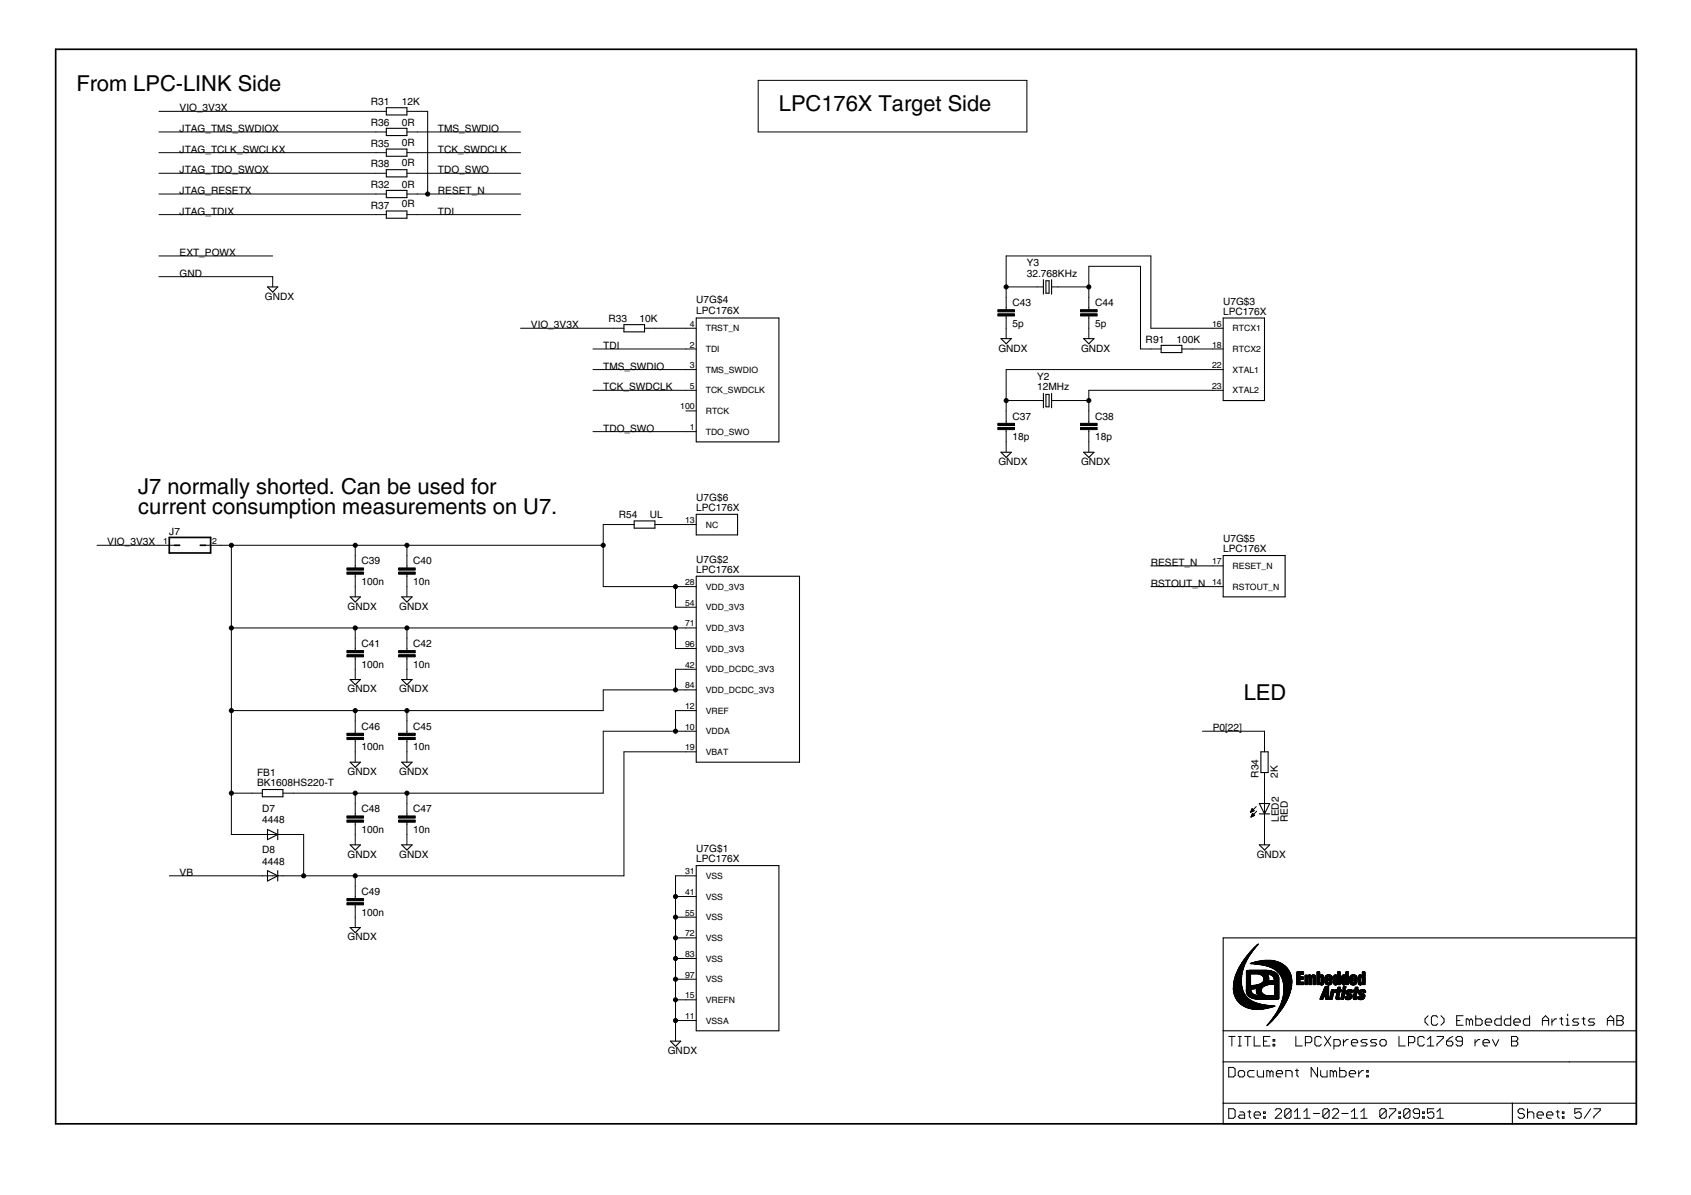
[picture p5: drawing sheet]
<svg xmlns="http://www.w3.org/2000/svg" width="297mm" height="210mm" viewBox="0 0 297 210" stroke-linecap="round" stroke-linejoin="round" font-family="sans-serif">
<defs><g id="words">
<g font-size="4.4">
<text x="13.4" y="15.9">From LPC-LINK Side</text>
<text x="136.8" y="19.6">LPC176X Target Side</text>
<text x="24.3" y="86.7">J7 normally shorted. Can be used for</text>
<text x="24.3" y="90.3">current consumption measurements on U7.</text>
<text x="218.5" y="123">LED</text>
</g>
<g font-size="2.1">
<text x="31.6" y="19.6">VIO_3V3X</text>
<text x="31.6" y="23.2">JTAG_TMS_SWDIOX</text>
<text x="65.1" y="18.5">R31</text>
<text x="65.1" y="22.1">R36</text>
<text x="70.6" y="18.5">12K</text>
<text x="70.6" y="22.1">0R</text>
<text x="76.9" y="23.2">TMS_SWDIO</text>
<text x="31.6" y="26.8">JTAG_TCLK_SWCLKX</text>
<text x="65.1" y="29.4">R38</text>
<text x="65.1" y="25.7">R35</text>
<text x="70.6" y="29.2">0R</text>
<text x="70.6" y="25.7">0R</text>
<text x="76.9" y="26.8">TCK_SWDCLK</text>
<text x="31.6" y="34.1">JTAG_RESETX</text>
<text x="31.6" y="30.4">JTAG_TDO_SWOX</text>
<text x="65.1" y="33">R32</text>
<text x="70.6" y="33">0R</text>
<text x="76.9" y="30.4">TDO_SWO</text>
<text x="76.9" y="34.1">RESET_N</text>
<text x="31.6" y="37.7">JTAG_TDIX</text>
<text x="65.1" y="36.6">R37</text>
<text x="70.6" y="36.4">0R</text>
<text x="76.9" y="37.7">TDI</text>
<text x="31.6" y="45">EXT_POWX</text>
<text x="180.4" y="46.8">Y3</text>
<text x="31.6" y="48.6">GND</text>
<text x="46.5" y="52.7">GNDX</text>
<text x="122.3" y="53.3">U7G$4</text>
<text x="177.8" y="53.8">C43</text>
<text x="180.4" y="48.6">32.768KHz</text>
<text x="192.4" y="53.8">C44</text>
<text x="214.9" y="53.5">U7G$3</text>
<text x="93.3" y="57.7">VIO_3V3X</text>
<text x="106.9" y="56.6">R33</text>
<text x="112.3" y="56.6">10K</text>
<text x="122.3" y="55.1">LPC176X</text>
<text x="177.8" y="57.4">5p</text>
<text x="192.4" y="57.4">5p</text>
<text x="214.9" y="55.3">LPC176X</text>
<text x="106" y="61.3">TDI</text>
<text x="106" y="64.9">TMS_SWDIO</text>
<text x="175.4" y="61.7">GNDX</text>
<text x="189.9" y="61.7">GNDX</text>
<text x="201.2" y="60.2">R91</text>
<text x="206.7" y="60.2">100K</text>
<text x="106" y="68.6">TCK_SWDCLK</text>
<text x="182.2" y="68.6">12MHz</text>
<text x="182.2" y="66.7">Y2</text>
<text x="106" y="75.8">TDO_SWO</text>
<text x="177.8" y="77.4">18p</text>
<text x="177.8" y="73.7">C37</text>
<text x="192.4" y="77.4">18p</text>
<text x="192.4" y="73.7">C38</text>
<text x="175.4" y="81.7">GNDX</text>
<text x="189.9" y="81.7">GNDX</text>
<text x="122.3" y="89.8">LPC176X</text>
<text x="122.3" y="88">U7G$6</text>
<text x="18.9" y="95.8">VIO_3V3X</text>
<text x="29.7" y="94">J7</text>
<text x="108.7" y="91.1">R54</text>
<text x="114.1" y="91.1">UL</text>
<text x="214.9" y="95.2">U7G$5</text>
<text x="63.5" y="99.1">C39</text>
<text x="72.6" y="99.1">C40</text>
<text x="122.3" y="100.7">LPC176X</text>
<text x="122.3" y="98.9">U7G$2</text>
<text x="202.2" y="99.4">RESET_N</text>
<text x="214.9" y="97">LPC176X</text>
<text x="61" y="107.1">GNDX</text>
<text x="63.5" y="102.8">100n</text>
<text x="70.1" y="107.1">GNDX</text>
<text x="72.6" y="102.8">10n</text>
<text x="202.2" y="103">RSTOUT_N</text>
<text x="63.5" y="113.6">C41</text>
<text x="72.6" y="113.6">C42</text>
<text x="63.5" y="117.3">100n</text>
<text x="72.6" y="117.3">10n</text>
<text x="61" y="121.6">GNDX</text>
<text x="70.1" y="121.6">GNDX</text>
<text x="63.5" y="131.8">100n</text>
<text x="63.5" y="128.2">C46</text>
<text x="72.6" y="131.8">10n</text>
<text x="72.6" y="128.2">C45</text>
<text x="213" y="128.4">P0[22]</text>
<text x="45.2" y="136.3">FB1</text>
<text x="61" y="136.2">GNDX</text>
<text x="70.1" y="136.2">GNDX</text>
<text x="221" y="136.6" transform="rotate(-90 221 136.6)">R34</text>
<text x="224.5" y="136.6" transform="rotate(-90 224.5 136.6)">2K</text>
<text x="45.2" y="138.1">BK1608HS220-T</text>
<text x="46.1" y="142.6">D7</text>
<text x="63.5" y="142.7">C48</text>
<text x="72.6" y="142.7">C47</text>
<text x="46.1" y="144.6">4448</text>
<text x="46.1" y="149.9">D8</text>
<text x="63.5" y="146.3">100n</text>
<text x="72.6" y="146.3">10n</text>
<text x="122.3" y="149.7">U7G$1</text>
<text x="224.7" y="144.4" transform="rotate(-90 224.7 144.4)">LED2</text>
<text x="226.2" y="144.4" transform="rotate(-90 226.2 144.4)">RED</text>
<text x="31.6" y="153.8">VB</text>
<text x="46.1" y="151.9">4448</text>
<text x="61" y="150.7">GNDX</text>
<text x="70.1" y="150.7">GNDX</text>
<text x="122.3" y="151.5">LPC176X</text>
<text x="220.8" y="150.7">GNDX</text>
<text x="63.5" y="160.8">100n</text>
<text x="63.5" y="157.2">C49</text>
<text x="61" y="165.2">GNDX</text>
<text x="117.3" y="185.2">GNDX</text>
</g>
<g font-size="1.8">
<text x="121.2" y="57.4">4</text>
<text x="124" y="58.2">TRST_N</text>
<text x="212.9" y="57.4">16</text>
<text x="216.5" y="58.2">RTCX1</text>
<text x="121.2" y="61">2</text>
<text x="121.2" y="64.7">3</text>
<text x="124" y="61.8">TDI</text>
<text x="124" y="65.5">TMS_SWDIO</text>
<text x="212.9" y="61">18</text>
<text x="212.9" y="64.7">22</text>
<text x="216.5" y="61.8">RTCX2</text>
<text x="216.5" y="65.5">XTAL1</text>
<text x="119.5" y="71.9">100</text>
<text x="121.2" y="68.3">5</text>
<text x="124" y="69.1">TCK_SWDCLK</text>
<text x="212.9" y="68.3">23</text>
<text x="216.5" y="69.1">XTAL2</text>
<text x="121.2" y="75.6">1</text>
<text x="124" y="76.4">TDO_SWO</text>
<text x="124" y="72.7">RTCK</text>
<text x="28.6" y="95.5">1</text>
<text x="37.3" y="95.5">2</text>
<text x="120.4" y="91.9">13</text>
<text x="124" y="92.7">NC</text>
<text x="212.9" y="99.1">17</text>
<text x="216.5" y="99.9">RESET_N</text>
<text x="120.4" y="102.8">28</text>
<text x="120.4" y="106.4">54</text>
<text x="124" y="103.6">VDD_3V3</text>
<text x="124" y="107.2">VDD_3V3</text>
<text x="212.9" y="102.8">14</text>
<text x="216.5" y="103.6">RSTOUT_N</text>
<text x="120.4" y="110">71</text>
<text x="120.4" y="113.7">96</text>
<text x="124" y="110.8">VDD_3V3</text>
<text x="120.4" y="117.3">42</text>
<text x="124" y="114.5">VDD_3V3</text>
<text x="124" y="118.1">VDD_DCDC_3V3</text>
<text x="120.4" y="120.9">84</text>
<text x="120.4" y="124.6">12</text>
<text x="124" y="121.7">VDD_DCDC_3V3</text>
<text x="124" y="125.3">VREF</text>
<text x="120.4" y="128.2">10</text>
<text x="120.4" y="131.8">19</text>
<text x="124" y="129">VDDA</text>
<text x="124" y="132.6">VBAT</text>
<text x="120.4" y="153.6">31</text>
<text x="124" y="154.4">VSS</text>
<text x="120.4" y="157.2">41</text>
<text x="120.4" y="160.9">55</text>
<text x="124" y="158">VSS</text>
<text x="124" y="161.6">VSS</text>
<text x="120.4" y="164.5">72</text>
<text x="124" y="165.3">VSS</text>
<text x="120.4" y="168.1">83</text>
<text x="120.4" y="171.7">97</text>
<text x="124" y="168.9">VSS</text>
<text x="124" y="172.5">VSS</text>
<text x="120.4" y="175.4">15</text>
<text x="120.4" y="179">11</text>
<text x="124" y="176.2">VREFN</text>
<text x="124" y="179.8">VSSA</text>
</g>
</g></defs>
<g fill="#000" stroke="#000" stroke-width=".18">
<path d="M27.9 19.6h38.1zM66 19.6h1.9zM71.5 19.6h1.8zM73.3 19.6h1.8zM75.1 19.6v14.5zM133.2 14.1h47.2zM180.4 14.1v9.1zM27.9 34.1h38.1zM27.9 26.8h38.1zM27.9 23.2h38.1zM66 37.7h1.9zM66 30.4h1.9z"/>
<path d="M66 34.1h1.9zM66 26.8h1.9zM66 23.2h1.9zM27.9 30.4h38.1zM27.9 37.7h38.1zM71.5 37.7h1.8zM71.5 30.4h1.8zM71.5 34.1h1.8zM71.5 26.8h1.8zM71.5 23.2h1.8zM73.3 37.7h18.1zM73.3 23.2h18.1z"/>
<path d="M73.3 26.8h18.1zM73.3 30.4h18.1zM73.3 34.1h1.8zM75.1 34.1h16.3zM133.2 14.1v9.1zM133.2 23.2h47.2zM27.9 45h20zM27.9 48.6h20zM47.9 48.6v1.8zM107.8 57.7h1.8zM91.4 57.7h16.4zM113.2 57.7h1.8z"/>
<path d="M120.5 57.7h1.8zM115 57.7h5.5zM176.7 52.2v1.8zM176.7 55.9v1.8zM176.7 54v.4zM176.7 55.5v.4zM176.7 57.7v1.8zM176.7 50.4v1.8zM176.7 45v5.4zM182.2 50.4h1.1zM176.7 50.4h5.5zM184.7 50.4h1.1z"/>
<path d="M185.8 50.4h5.5zM191.3 52.2v1.8zM191.3 55.9v1.8zM191.3 54v.4zM191.3 55.5v.4zM191.3 57.7v1.8zM191.3 50.4v1.8zM191.3 46.8v3.6zM191.3 46.8h9zM200.3 46.8v14.5zM176.7 45h25.5zM202.2 45v12.7z"/>
<path d="M202.2 57.7h10.8zM213 57.7h1.9zM120.5 68.6h1.8zM120.5 61.3h1.8zM120.5 75.8h1.8zM120.5 64.9h1.8zM120.5 72.2h1.8zM104.2 61.3h16.3zM104.2 64.9h16.3zM104.2 68.6h16.3zM104.2 75.8h16.3zM176.7 72.2v1.8z"/>
<path d="M176.7 75.8v1.8zM176.7 74v.4zM176.7 75.5v.3zM176.7 77.6v1.8zM176.7 70.4v1.8zM176.7 64.9v5.5zM182.2 70.4h1.1zM176.7 70.4h5.5zM184.7 70.4h1.1zM185.8 70.4h5.5zM191.3 72.2v1.8zM191.3 75.8v1.8z"/>
<path d="M191.3 74v.4zM191.3 75.5v.3zM191.3 77.6v1.8zM191.3 70.4v1.8zM191.3 68.6v1.8zM200.3 61.3h1.9zM202.2 61.3h1.8zM207.6 61.3h1.8zM209.4 61.3h3.6zM213 61.3h1.9zM213 64.9h1.9zM213 68.6h1.9z"/>
<path d="M176.7 64.9h36.3zM191.3 68.6h21.7zM27.9 95.8h1.8zM17 95.8h10.9zM29.7 95.8h.9zM36.1 95.8h.9zM37 95.8h1.8zM38.8 95.8h1.8zM40.6 95.8v14.5zM62.4 97.6v1.8zM62.4 99.4v.4zM62.4 95.8v1.8z"/>
<path d="M40.6 95.8h21.8zM71.5 97.6v1.8zM71.5 99.4v.4zM62.4 95.8h9.1zM71.5 95.8v1.8zM71.5 95.8h34.5zM106 92.1v3.7zM106 95.8v7.2zM109.6 92.1h1.8zM106 92.1h3.6zM115 92.1h1.9zM120.5 92.1h1.8z"/>
<path d="M116.9 92.1h3.6zM213 99.4h1.9zM202.2 99.4h10.8zM40.6 110.3v14.5zM62.4 112.1v1.8zM62.4 115.7v1.9zM62.4 113.9v.4zM62.4 115.4v.3zM62.4 117.6v1.8zM62.4 101.2v1.8zM62.4 100.9v.3zM62.4 103v1.8z"/>
<path d="M62.4 110.3v1.8zM40.6 110.3h21.8zM71.5 112.1v1.8zM71.5 115.7v1.9zM71.5 113.9v.4zM71.5 115.4v.3zM71.5 117.6v1.8zM71.5 101.2v1.8zM71.5 100.9v.3zM71.5 103v1.8zM62.4 110.3h9.1zM71.5 110.3v1.8z"/>
<path d="M118.7 103v3.7zM106 103h12.7zM71.5 110.3h47.2zM118.7 110.3v3.6zM118.7 117.6v3.6zM120.5 103h1.8zM120.5 106.7h1.8zM120.5 110.3h1.8zM120.5 113.9h1.8zM120.5 117.6h1.8zM118.7 103h1.8zM118.7 106.7h1.8z"/>
<path d="M118.7 110.3h1.8zM118.7 113.9h1.8zM118.7 117.6h1.8zM213 103h1.9zM202.2 103h10.8zM40.6 124.8v14.5zM44.3 139.3h1.8zM40.6 139.3h3.7zM49.7 139.3h1.8zM51.5 139.3h10.9zM62.4 126.6v1.8zM62.4 130.3v1.8z"/>
<path d="M62.4 128.4v.4zM62.4 129.9v.4zM62.4 132.1v1.8zM62.4 139.3h9.1zM62.4 124.8v1.8zM40.6 124.8h21.8zM71.5 126.6v1.8zM71.5 130.3v1.8zM71.5 128.4v.4zM71.5 129.9v.4zM71.5 132.1v1.8zM71.5 139.3v1.8z"/>
<path d="M62.4 124.8h9.1zM71.5 124.8v1.8zM106 128.4v10.9zM71.5 139.3h34.5zM106 121.2v3.6zM71.5 124.8h34.5zM109.6 132.1v21.7zM118.7 124.8v3.6zM106 128.4h12.7zM106 121.2h12.7zM120.5 121.2h1.8zM120.5 128.4h1.8z"/>
<path d="M120.5 132.1h1.8zM120.5 124.8h1.8zM118.7 128.4h1.8zM118.7 124.8h1.8zM109.6 132.1h10.9zM118.7 121.2h1.8zM222.1 130.3v1.8zM222.1 135.7v1.8zM222.1 139.3v1.8zM222.1 137.5v1.8zM222.1 128.4v1.9zM211.2 128.4h10.9z"/>
<path d="M40.6 139.3v7.3zM46.1 146.6h1.8zM46.1 153.8h1.8zM29.7 153.8h16.4zM40.6 146.6h5.5zM47.9 146.6h1.8zM47.9 153.8h1.8zM49.7 146.6h3.6zM53.3 146.6v7.2zM49.7 153.8h3.6zM62.4 141.1v1.9zM62.4 144.8v1.8z"/>
<path d="M62.4 143v.3zM62.4 144.4v.4zM62.4 146.6v1.8zM62.4 155.7v1.8zM62.4 157.5v.3zM62.4 158.9v.4zM62.4 139.3v1.8zM62.4 153.8v1.9zM53.3 153.8h9.1zM62.4 153.8h47.2zM71.5 141.1v1.9zM71.5 144.8v1.8z"/>
<path d="M71.5 143v.3zM71.5 144.4v.4zM71.5 146.6v1.8zM118.7 157.5v3.6zM118.7 153.8v3.7zM118.7 153.8h1.8zM120.5 153.8h1.8zM120.5 157.5h1.8zM118.7 157.5h1.8zM219.9 142l-.2 .7zM219.7 142.6h.1zM219.7 142.5h.3z"/>
<path d="M219.8 142.5h.4zM220 142.9l-.2 .6zM219.8 142.4h.5zM219.8 143.4h.2zM219.8 142.3h.4zM219.8 143.3h.4zM219.9 142.2h.2zM219.9 143.2h.5zM219.9 142.2h.1zM219.9 143.2h.4zM219.9 142l.4 .4zM219.9 143.1h.3z"/>
<path d="M220 143h.2zM220 142.9l.4 .3zM219.7 142.7l.6-.3zM219.8 143.5l.6-.3zM220.7 141.7l-1 1zM220.7 142.5l-.9 1zM222.1 143v1.8zM222.1 141.1v1.9zM222.1 146.6v1.8zM222.1 144.8v1.8zM62.4 159.3v1.8zM62.4 161.1v1.8z"/>
<path d="M118.7 161.1v3.6zM118.7 164.7v3.7zM118.7 168.4v3.6zM118.7 172v3.6zM118.7 175.6v3.7zM118.7 179.3v1.8zM120.5 161.1h1.8zM120.5 168.4h1.8zM120.5 172h1.8zM120.5 175.6h1.8zM120.5 179.3h1.8zM120.5 164.7h1.8z"/>
<path d="M118.7 161.1h1.8zM118.7 164.7h1.8zM118.7 168.4h1.8zM118.7 172h1.8zM118.7 175.6h1.8zM118.7 179.3h1.8zM250.3 179v.5zM250.3 179l.6-.6zM251.4 178.7v1.1zM251.4 179.8l.3 .3zM251.4 178.7l.3-.3zM251.7 178.4h.6z"/>
<path d="M252.3 178.4l.2 .3zM253.7 179v.5zM253.1 178.4l.6 .6zM255.9 178.4v1.7zM255.9 179.3h.6zM255.9 178.4h1.1zM257.6 179h.2zM257.8 179l.3 .3zM258.1 179.3v.8zM258.1 179.3l.3-.3zM258.4 179l.3 .3zM258.7 179.3v.8z"/>
<path d="M259.2 178.4v1.7zM259.2 179h.9zM260.3 179.3v.5zM260.1 179l.2 .3zM260.9 179.3v.5zM261.2 179l-.3 .3zM261.2 179h.5zM261.7 179l.3 .3zM262 179.3v.2zM260.9 179.5h1.1zM262.6 179.3v.5zM262.8 179l-.2 .3z"/>
<path d="M262.8 179h.9zM263.7 178.4v1.7zM264.2 179.3v.5zM264.5 179l-.3 .3zM264.5 179h.9zM265.4 178.4v1.7zM265.9 179.3v.5zM266.2 179l-.3 .3zM266.2 179h.5zM266.7 179l.3 .3zM267 179.3v.2zM265.9 179.5h1.1z"/>
<path d="M267.6 179.3v.5zM267.9 179l-.3 .3zM267.9 179h.8zM268.7 178.4v1.7zM270.9 179l.6-.6zM270.9 179.3h1.1zM271.5 178.4l.5 .6zM272 179v1.1zM273.2 179l-.6 .5zM273.2 179h.2zM274 179h.6zM274.3 178.7v1.1z"/>
<path d="M274.3 179.8l.3 .3zM275.1 179h.3zM275.4 179v1.1zM275.4 178.1v.3zM276.5 179l-.3 .3zM276.2 179.3l.3 .2zM276.5 179h.8zM276.5 179.5h.6zM277.1 179.5l.2 .3zM277.9 179h.5zM278.2 178.7v1.1zM278.2 179.8l.2 .3z"/>
<path d="M279.3 179l-.3 .3zM279 179.3l.3 .2zM279.3 179h.8zM279.3 179.5h.5zM279.8 179.5l.3 .3zM282.3 179l.6-.6zM282.3 179.3h1.2zM282.9 178.4l.6 .6zM283.5 179v1.1zM284 178.4h.9zM284 179.3h.9zM284.9 178.4l.2 .3z"/>
<path d="M284.9 179.3l.2 .2zM285.1 178.7v.3zM285.1 179l-.2 .3zM285.1 179.5v.3zM285.1 179.8l-.2 .3zM118.7 181.1v1.8zM215.8 194.8v1.6zM215.8 196.4h.9zM215.8 182.1h1.2zM215.8 187.5v1.7zM215.8 189.2h.9zM216.4 182.1v1.6z"/>
<path d="M216.7 196.4l.3-.2zM215.8 194.8h.9zM216.7 189.2l.3-.3zM215.8 187.5h.9zM217 195v1.2zM216.7 194.8l.3 .2zM217 187.8v1.1zM216.7 187.5l.3 .3zM217.8 195.9l-.3 .3zM217.5 183.7h.6zM217.5 182.1h.6zM217.5 188.3v.6z"/>
<path d="M217.5 188.9l.3 .3zM217.8 195.3h.5zM217.5 196.2l.3 .2zM217.8 195.9h.8zM217.8 182.1v1.6zM217.8 189.2h.5zM217.8 188l-.3 .3zM218.3 195.3l.3 .3zM218.3 189.2l.3-.3zM217.8 188h.5zM218.6 195.6v.8zM217.8 196.4h.8z"/>
<path d="M218.6 182.1h1.1zM218.6 188.3v.6zM218.3 188l.3 .3zM219.2 195.3h.5zM219.2 182.1v1.6zM219.2 188.3v.6zM219.2 188.9l.3 .3zM219.5 195v1.2zM219.5 196.2l.2 .2zM219.5 188l-.3 .3zM219.5 189.2h.8zM220.3 195.6v.6z"/>
<path d="M220.3 195.6l.3-.3zM220.3 182.1v1.6zM220.3 183.7h1.1zM219.5 188h.8zM220.3 196.2l.3 .2zM220.6 195.3h.5zM220.9 188v.9zM220.9 188.9l.2 .3zM220.6 196.4h.5zM221.1 195.3l.3 .3zM221.1 189.2h.9zM221.4 195.6v.3z"/>
<path d="M220.3 195.9h1.1zM222 195.3h.2zM222 195.3v.3zM222 196.2h.2zM222 196.2v.2zM222 182.1v1.6zM222 183.7h1.1zM222 182.9h.5zM222 188v1.2zM222.2 195.3v.3zM222 195.6h.2zM222.2 196.2v.2z"/>
<path d="M222 196.4h.2zM222.5 188v1.2zM222.5 188h.3zM222.8 188l.3 .3zM222 182.1h1.1zM223.1 188.3v.9zM223.1 188.3l.3-.3zM223.4 188l.2 .3zM223.6 182.6h.3zM223.6 182.6v.3zM223.6 183.4h.3zM223.6 183.4v.3z"/>
<path d="M223.6 188.3v.9zM223.9 182.6v.3zM223.6 182.9h.3zM223.9 183.4v.3zM223.6 183.7h.3zM225.1 195.3l-1.1 1.1zM224.2 188.3v.6zM224.2 188.3l.3-.3zM224.3 194.8l-.3 .2zM224.2 188.9l.3 .3zM224.5 188h.5zM224.3 194.8h.5z"/>
<path d="M224.5 189.2h.5zM225 188l.3 .3zM224 196.4h1.1zM225.1 195v.3zM224.8 194.8l.3 .2zM225.3 188.3v.3zM224.2 188.6h1.1zM225.7 195v1.2zM225.7 195l.3-.2zM226.8 195l-1.1 1.2zM225.9 188v1.2zM225.9 188h.8z"/>
<path d="M226 194.8h.5zM225.7 196.2l.3 .2zM226.5 194.8l.3 .2zM226 196.4h.5zM226.7 188l.3 .3zM226.8 195v1.2zM226.8 196.2l-.3 .2zM227 188.3v.9zM227.4 195.3l.5-.5zM227.4 196.4h1.1zM227.5 188h.6zM227.6 182.1v1.6z"/>
<path d="M227.6 183.7h1.1zM227.8 187.8v1.1zM227.8 188.9l.3 .3zM227.9 194.8v1.6zM229 195.3l.6-.5zM229 196.4h1.1zM229.3 182.1v1.6zM229.3 182.1h.8zM229.6 194.8v1.6zM230.1 182.1l.3 .2zM229.3 183.2h.8zM230.3 187.5v1.7z"/>
<path d="M230.3 187.5l1.1 1.7zM230.4 182.3v.6zM230.1 183.2l.3-.3zM230.7 195.6h1.1zM231 182.3v1.1zM231 183.4l.2 .3zM231.2 182.1l-.2 .2zM231.2 183.7h.6zM231.4 187.5v1.7zM231.2 182.1h.6zM232.1 183.4l-.3 .3zM232 188v.9z"/>
<path d="M232 188.9l.3 .3zM231.8 182.1l.3 .2zM232.3 189.2h.8zM232.4 195v1.2zM232.4 195l.2-.2zM233.5 195l-1.1 1.2zM232.6 194.8h.6zM232.4 196.2l.2 .2zM232.6 182.1l1.2 1.6zM233.1 188v1.2zM233.2 194.8l.3 .2zM232.6 196.4h.6z"/>
<path d="M233.5 195v1.2zM233.5 196.2l-.3 .2zM233.7 188v1.2zM233.7 188h.2zM233.8 182.1l-1.2 1.6zM233.9 188l.3 .3zM235.1 195.3l-1.1 1.1zM234.2 188.3v.9zM234.2 188.3l.3-.3zM234.3 194.8l-.3 .2zM234.3 182.6v1.7zM234.3 182.6h.9z"/>
<path d="M234.5 188l.3 .3zM234.8 188.3v.9zM234.3 194.8h.6zM234 196.4h1.1zM235.1 195v.3zM234.9 194.8l.2 .2zM235.2 182.6l.2 .3zM234.3 183.7h.9zM235.3 187.5v1.7zM235.3 189.2h.9zM235.4 182.9v.5zM235.4 183.4l-.2 .3z"/>
<path d="M235.7 195.6h1.1zM236 182.6v1.1zM236 183.2l.5-.6zM236.2 189.2l.3-.3zM235.3 188h.9zM236.5 188.3v.6zM236.2 188l.3 .3zM236.5 182.6h.3zM237 188.3v.6zM237.3 188l-.3 .3zM237 188.9l.3 .3zM237.3 188h.5z"/>
<path d="M237.4 195.3l.5-.5zM237.4 196.4h1.1zM237.4 182.9v.5zM237.4 182.9l.3-.3zM237.4 183.4l.3 .3zM237.7 182.6h.5zM237.3 189.2h.5zM237.8 188l.3 .3zM237.9 194.8v1.6zM238.1 188.3v.3zM237 188.6h1.1zM237.7 183.7h.5z"/>
<path d="M238.2 182.6l.3 .3zM238.5 182.9v.3zM237.4 183.2h1.1zM238.7 188v1.2zM238.7 188.6l.5-.6zM239 195.3l.6-.5zM239 196.4h1.2zM239.1 183.7h.8zM239.1 182.9l.2-.3zM239.2 188h.3zM239.1 182.9l.2 .3zM239.3 182.6h.9z"/>
<path d="M239.6 194.8v1.6zM240.2 183.4l-.3 .3zM239.3 183.2h.6zM240.1 188h.2zM240.1 188v.3zM240.1 188.9h.2zM240.1 188.9v.3zM239.9 183.2l.3 .2zM240.3 188v.3zM240.1 188.3h.2zM240.3 188.9v.3zM240.1 189.2h.2z"/>
<path d="M240.7 183.7h.9zM240.7 182.9l.3-.3zM240.7 182.9l.3 .3zM241 182.6h.8zM241.8 183.4l-.2 .3zM241 183.2h.6zM241.6 183.2l.2 .2zM242.4 195v1.2zM242.4 195l.3-.2zM242.4 196.2l1.1-1.2zM242.4 182.9v.5zM242.4 183.4l.3 .3z"/>
<path d="M242.7 194.8h.5zM242.4 196.2l.3 .2zM242.7 183.7h.5zM242.7 182.6l-.3 .3zM243.2 194.8l.3 .2zM242.7 196.4h.5zM243.5 183.4l-.3 .3zM242.7 182.6h.5zM243.5 195v1.2zM243.5 196.2l-.3 .2zM243.5 182.9v.5zM243.2 182.6l.3 .3z"/>
<path d="M244.1 194.8h1.1zM244.1 196.2v.2zM245.2 194.8v.2zM245.2 195l-1.1 1.2zM245.7 195.3h.3zM245.7 195.3v.3zM245.7 196.2h.3zM245.7 196.2v.2zM245.7 182.1v1.6zM245.7 183.7h1.1zM246 195.3v.3zM245.7 195.6h.3z"/>
<path d="M246 196.2v.2zM245.7 196.4h.3zM246.6 195v1.2zM246.6 195l.2-.2zM247.7 195l-1.1 1.2zM246.8 194.8h.6zM246.6 196.2l.2 .2zM247.4 194.8l.3 .2zM246.8 196.4h.6zM247.4 182.1v1.6zM247.4 182.1h.8zM247.7 195v1.2z"/>
<path d="M247.7 196.2l-.3 .2zM248.2 196.2l.3 .2zM248.2 195v.3zM248.2 195.3l.3 .3zM248.2 182.1l.3 .2zM247.4 183.2h.8zM248.5 196.4h.6zM248.5 194.8l-.3 .2zM248.5 195.6h.8zM248.5 182.3v.6zM248.2 183.2l.3-.3zM249.1 196.4l.2-.2z"/>
<path d="M248.5 194.8h.6zM249.1 182.3v1.1zM249.1 183.4l.3 .3zM249.3 195v1.2zM249.1 194.8l.2 .2zM249.1 182.3l.3-.2zM249.4 183.7h.5zM249.9 195.3h.3zM249.9 195.3v.3zM249.9 196.2h.3zM249.9 196.2v.2zM249.4 182.1h.5z"/>
<path d="M250.2 183.4l-.3 .3zM250.2 195.3v.3zM249.9 195.6h.3zM250.2 196.2v.2zM249.9 196.4h.3zM249.9 182.1l.3 .2zM250.7 194.8v.8zM250.7 195.6l.6-.3zM250.7 182.6l.6-.5zM250.7 183.7h1.2zM250.3 179.5l.6 .6zM250.7 196.2l.3 .2z"/>
<path d="M251.3 195.3h.3zM251.3 182.1v1.6zM251.6 195.3l.3 .3zM251 196.4h.6zM251.7 180.1h.6zM250.7 194.8h1.2zM251.9 195.6v.6zM251.6 196.4l.3-.2zM252.5 179.8l-.2 .3zM252.4 195.3l.6-.5zM252.4 196.4h1.1zM252.4 182.1h1.1z"/>
<path d="M252.4 183.4v.3zM253 194.8v1.6zM253.1 180.1l.6-.6zM253.5 182.1v.2zM252.4 183.4l1.1-1.1zM254.1 182.9v.5zM254.1 183.4l.3 .3zM254.4 183.7h.5zM254.1 182.9l.6-.6zM255.2 183.4l-.3 .3zM254.1 182.9h.8zM254.7 182.3l.5-.2z"/>
<path d="M255.2 183.2v.2zM254.9 182.9l.3 .3zM255.8 183.4l.2 .3zM255.8 182.3v.3zM255.8 182.6l.2 .3zM255.9 180.1h1.1zM256 183.7h.6zM256 182.1l-.2 .2zM256 182.9h.9zM256.9 183.4l-.3 .3zM256 182.1h.6zM256.9 182.3v1.1z"/>
<path d="M256.6 182.1l.3 .2zM257.6 179v1.1zM259.1 182.6v1.1zM259.1 183.2l.6-.6zM259.2 180.1h.9zM259.7 182.6h.2zM260.1 180.1l.2-.3zM260.5 182.9v.5zM260.5 182.9l.3-.3zM260.5 183.4l.3 .3zM260.8 182.6h.5zM260.9 179.8l.3 .3z"/>
<path d="M260.8 183.7h.5zM261.3 182.6l.3 .3zM261.6 182.9v.3zM260.5 183.2h1.1zM261.2 180.1h.5zM262.2 182.6l.5 1.1zM263.3 182.6l-.6 1.1zM262.6 179.8l.2 .3zM262.8 180.1h.9zM264.2 179.8l.3 .3zM264.5 180.1h.9zM265.5 182.1v1.6z"/>
<path d="M265.5 182.1h.8zM265.5 182.9h.8zM265.9 179.8l.3 .3zM266.3 182.1l.3 .2zM266.3 182.9l.3 .3zM265.5 183.7h.8zM266.6 182.3v.3zM266.6 182.6l-.3 .3zM266.6 183.2v.2zM266.6 183.4l-.3 .3zM266.7 195v.3zM266.7 195.3l.2 .3z"/>
<path d="M266.2 180.1h.5zM266.9 194.8l-.2 .2zM266.9 195.6h.6zM266.7 196.2l.2 .2zM266.9 194.8h.6zM267.5 195.6l.3 .3zM266.9 196.4h.6zM267.5 194.8l.3 .2zM267.8 195.9v.3zM267.8 196.2l-.3 .2zM267.6 179.8l.3 .3zM268.3 194.8v1.6z"/>
<path d="M268.3 195.6l.3-.3zM268.6 195.3h.6zM267.9 180.1h.8zM269.2 195.3l.2 .3zM269.4 195.6v.8zM270 195.6v.6zM270 195.6l.3-.3zM270 196.2l.3 .2zM270.3 195.3h.5zM270.3 196.4h.5zM270.8 195.3l.3 .3zM270.9 179v1.1z"/>
<path d="M271.1 195.6v.3zM270 195.9h1.1zM271.7 195.6v.6zM271.7 195.6l.2-.3zM271.7 196.2l.2 .2zM271.9 195.3h.6zM271.9 196.4h.6zM272.5 195.3l.3 .3zM272.6 179v1.1zM272.8 195.6v.3zM271.7 195.9h1.1zM273.3 195.3h.6z"/>
<path d="M273.6 195v1.2zM273.6 196.2l.3 .2zM274.4 195.3h.3zM274.4 195.3v.3zM274.4 196.2h.3zM274.4 196.2v.2zM274.7 195.3v.3zM274.4 195.6h.3zM274.7 196.2v.2zM274.4 196.4h.3zM275.1 180.1h.6zM276.2 180.1h.9z"/>
<path d="M276.6 194.8v.8zM276.6 195.6l.6-.3zM276.6 196.2l.3 .2zM277.1 180.1l.2-.3zM277.2 195.3h.3zM277.5 195.3l.2 .3zM276.9 196.4h.6zM276.6 194.8h1.1zM277.7 195.6v.6zM277.7 196.2l-.2 .2zM279.4 194.8l-1.1 1.6zM279 180.1h.8z"/>
<path d="M279.8 180.1l.3-.3zM280 194.8h1.1zM280 196.2v.2zM281.1 194.8v.2zM281.1 195l-1.1 1.2zM282.3 179v1.1zM284 178.4v1.7zM284 180.1h.9z"/>
<circle cx="75.1" cy="34.1" r=".36"/>
<circle cx="176.7" cy="50.4" r=".36"/>
<circle cx="191.3" cy="50.4" r=".36"/>
<circle cx="176.7" cy="70.4" r=".36"/>
<circle cx="191.3" cy="70.4" r=".36"/>
<circle cx="40.6" cy="95.8" r=".36"/>
<circle cx="62.4" cy="95.8" r=".36"/>
<circle cx="71.5" cy="95.8" r=".36"/>
<circle cx="106" cy="95.8" r=".36"/>
<circle cx="40.6" cy="110.3" r=".36"/>
<circle cx="62.4" cy="110.3" r=".36"/>
<circle cx="71.5" cy="110.3" r=".36"/>
<circle cx="118.7" cy="103" r=".36"/>
<circle cx="118.7" cy="110.3" r=".36"/>
<circle cx="40.6" cy="124.8" r=".36"/>
<circle cx="40.6" cy="139.3" r=".36"/>
<circle cx="62.4" cy="139.3" r=".36"/>
<circle cx="62.4" cy="124.8" r=".36"/>
<circle cx="71.5" cy="124.8" r=".36"/>
<circle cx="71.5" cy="139.3" r=".36"/>
<circle cx="118.7" cy="128.4" r=".36"/>
<circle cx="118.7" cy="121.2" r=".36"/>
<circle cx="53.3" cy="153.8" r=".36"/>
<circle cx="62.4" cy="153.8" r=".36"/>
<circle cx="118.7" cy="157.5" r=".36"/>
<circle cx="118.7" cy="161.1" r=".36"/>
<circle cx="118.7" cy="172" r=".36"/>
<circle cx="118.7" cy="164.7" r=".36"/>
<circle cx="118.7" cy="168.4" r=".36"/>
<circle cx="118.7" cy="179.3" r=".36"/>
<circle cx="118.7" cy="175.6" r=".36"/>
</g>
<g fill="#000" stroke="#000" stroke-width=".18">
<path d="M175.3 55.1h2.9v.4h-2.9zM175.3 54.4h2.9v.4h-2.9zM189.8 55.1h2.9v.4h-2.9zM189.8 54.4h2.9v.4h-2.9zM175.3 75.1h2.9v.4h-2.9zM175.3 74.4h2.9v.3h-2.9zM189.8 75.1h2.9v.4h-2.9zM189.8 74.4h2.9v.3h-2.9zM60.9 99.8h3v.3h-3zM70 99.8h2.9v.3h-2.9zM60.9 115h3v.4h-3zM60.9 114.3h3v.4h-3z"/>
<path d="M60.9 100.5h3v.4h-3zM70 115h2.9v.4h-2.9zM70 114.3h2.9v.4h-2.9zM70 100.5h2.9v.4h-2.9zM60.9 129.5h3v.4h-3zM60.9 128.8h3v.4h-3zM70 129.5h2.9v.4h-2.9zM70 128.8h2.9v.4h-2.9zM60.9 144h3v.4h-3zM60.9 143.3h3v.4h-3zM60.9 158.6h3v.3h-3zM60.9 157.8h3v.4h-3z"/>
<path d="M70 144h2.9v.4h-2.9zM70 143.3h2.9v.4h-2.9zM216.6 173.8l1.7 .1zM216.6 173.8h1.6zM216.6 173.7l1.6 .1zM216.6 173.7h1.6zM216.6 173.6l1.6 .1zM216.6 173.6h1.6zM216.7 173.5l1.5 .1zM216.7 173.5h1.5zM216.7 173.4l1.5 .1zM216.7 173.4h1.5z"/>
<path d="M216.7 173.4h1.4zM216.7 173.3l1.4 .1zM216.7 173.3h1.4zM216.7 173.2l1.4 .1zM216.7 173.2h1.4zM216.7 174l1.6 .1zM216.7 174h1.6zM216.7 173.9l1.6 .1zM216.7 173.9h1.6zM216.7 172.9h1.4zM216.7 172.8l1.4 .1zM216.7 172.8h1.4z"/>
<path d="M216.7 174.2h1.7zM216.7 174.1l1.7 .1zM216.7 174.1h1.7zM216.7 174l1.7 .1zM216.7 173.1l1.4 .1zM216.7 173.1h1.4zM216.7 173l1.4 .1zM216.7 173h1.4zM216.7 172.9l1.4 .1zM216.7 174.3l1.8 .1zM216.7 174.3h1.8zM216.7 174.3h1.7z"/>
<path d="M216.7 174.2l1.7 .1zM216.7 172.7l1.4 .1zM216.7 172.7h1.4zM216.7 172.6l1.4 .1zM216.7 172.6h1.4zM216.7 172.5l1.4 .1zM216.8 174.5l1.8 .1zM216.8 174.5h1.7zM216.8 174.4l1.7 .1zM216.8 174.4h1.7zM216.8 172.5h1.3zM216.8 172.4l1.3 .1z"/>
<path d="M216.8 172.4h1.3zM216.8 172.3l1.3 .1zM216.8 174.6l1.9 .1zM216.8 174.6h1.8zM216.8 172.3h1.3zM216.8 172.2l1.3 .1zM216.8 172.2h1.3zM216.8 172.1l1.3 .1zM216.8 174.8h1.9zM216.8 174.7l1.9 .1zM216.8 174.7h1.9zM216.8 172.1h1.3z"/>
<path d="M216.8 172l1.3 .1zM216.8 172h1.3zM216.9 174.8h1.9zM216.9 174.8l1.9 .1zM216.9 172h1.2zM216.9 171.9l1.2 .1zM216.9 171.9h1.2zM216.9 174.9h1.9zM216.9 174.9l2 .1zM216.9 174.9l1.9 .1zM216.9 171.8l1.2 .1zM216.9 171.8h1.2z"/>
<path d="M216.9 171.7l1.2 .1zM216.9 171.7h1.2zM216.9 171.6l1.2 .1zM217 175l1.9 .1zM217 175h1.9zM217 175.1l2 .1zM217 175.1h2zM217 171.6h1.1zM217 171.5l1.1 .1zM217 171.5h1.1zM217 171.4l1.1 .1zM217 171.4h1.1z"/>
<path d="M217 175.2h2.1zM217 175.3h2.2zM217 175.2l2.1 .1zM217 171.3l1.1 .1zM217 171.3h1.1zM217.1 175.3l2.1 .1zM217.1 175.3h2.1zM217.1 171.2l1 .1zM217.1 171.2h1zM217.1 175.4h2.2zM217.1 171.1l1 .1zM217.1 171.1h1z"/>
<path d="M217.2 175.5h2.2zM217.2 175.4l2.1 .1zM217.2 171l.9 .1zM217.2 171h1zM217.2 175.5l2.3 .1zM217.2 170.9l1 .1zM217.2 170.9h1zM217.2 175.6h2.3zM217.2 170.8l1 .1zM217.3 175.6l2.3 .1zM217.3 175.6h2.3zM217.3 170.8h.9z"/>
<path d="M217.3 170.7l.9 .1zM217.3 175.7h2.4zM217.3 170.7h.9zM217.3 170.6l.9 .1zM217.3 175.7l2.5 .1zM217.3 175.7h2.5zM217.4 170.6h.8zM217.4 170.5l.8 .1zM217.4 175.8h2.4zM217.4 170.5h.9zM217.4 170.4l.9 .1zM217.4 175.8l2.5 .1z"/>
<path d="M217.4 175.9h2.6zM217.4 170.4h.9zM217.4 170.3l.9 .1zM217.5 175.9h2.6zM217.5 170.3h.8zM217.5 175.9l2.6 .1zM217.5 170.2l.9 .1zM217.5 170.2h.9zM217.5 176h2.7zM217.6 170.2h.8zM217.6 170.1l.8 .1zM217.6 176h2.7z"/>
<path d="M217.6 176l2.8 .1zM217.6 170.1h.8zM217.6 176.1h2.9zM217.6 170l.8 .1zM217.6 170h.8zM217.7 176.1h2.9zM217.7 169.9h.8zM217.7 169.9l.7 .1zM217.7 176.1l3 .1zM217.7 176.2h3.1zM217.7 169.8l.8 .1zM217.7 169.8h.8z"/>
<path d="M217.8 176.2l3.1 .1zM217.8 169.8h.7zM217.8 169.7l.7 .1zM217.8 176.3h3.2zM217.8 169.7h.7zM217.8 169.6l.8 .1zM217.9 176.3h3.2zM217.9 169.6h.7zM217.9 169.5l.7 .1zM217.9 176.3l3.4 .1zM217.9 169.5h.7zM218 176.4h3.4z"/>
<path d="M218 169.4l.7 .1zM218 176.4h3.6zM218 169.4h.6zM218 169.3l.7 .1zM218 169.3h.7zM218.1 176.4l3.7 .1zM218.1 169.2l.6 .1zM218.1 176.5h3.9zM218.1 169.2h.6zM218.1 169.2h.7zM218.1 169.1l.7 .1zM218.1 176.5l4.1 .1z"/>
<path d="M218.2 169.1h.6zM218.2 169l.6 .1zM218.2 176.6h4.3zM218.2 176.6h4.6zM218.2 169h.6zM218.3 168.9l.6 .1zM218.3 168.9h.6zM218.3 168.8l.6 .1zM218.3 176.6l4.9 .1zM218.4 168.8l.5 .1zM218.4 176.7h5.2zM218.4 168.8h.5z"/>
<path d="M218.4 168.7l.5 .1zM218.4 168.7h.6zM218.4 176.7h5.6zM218.5 168.7h.5zM218.5 168.6l.5 .1zM218.5 176.7l5.4 .1zM218.5 168.6h.5zM218.5 168.6h.6zM218.6 168.5l.5 .1zM218.6 168.5h.5zM218.6 176.8h5.2zM218.6 168.4l.5 .1z"/>
<path d="M218.7 176.8h5zM218.7 168.4l.4 .1zM218.7 168.4h.5zM218.7 168.3l.5 .1zM218.7 176.8l4.9 .1zM218.8 168.3h.4zM218.8 168.2l.4 .1zM218.8 176.9h4.7zM218.8 168.2h.5zM218.9 168.1l.4 .1zM218.9 168.1h.4zM218.9 176.9l4.4 .1z"/>
<path d="M218.9 168l.4 .1zM218.9 174.2l.9 .1zM218.9 174.2h.9zM218.9 174.1l.9 .1zM218.9 174.1h.9zM218.9 174l.9 .1zM218.9 174l.8 .1zM218.9 174h.8zM218.9 173.9l.8 .1zM218.9 173.9h.8zM218.9 173.8l.8 .1zM218.9 173.8h.8z"/>
<path d="M218.9 173.8h.9zM218.9 173.4h2.9zM218.9 173.2h3.2zM218.9 170.9h5.2zM218.9 170.7l4.9 .1zM218.9 174.3h.9zM218.9 173.7l1 .1zM218.9 173.7h1.3zM218.9 173.7h1.6zM218.9 173.6l1.8 .1zM218.9 173.6h2.8zM218.9 173.5l2.8 .1z"/>
<path d="M218.9 173.5h2.8zM218.9 173.4l2.9 .1zM218.9 173.3l3 .1zM218.9 173.3h3zM218.9 173.2l3.1 .1zM218.9 173.1l3.3 .1zM218.9 173.1h3.4zM218.9 173.1h.8zM218.9 173l.8 .1zM218.9 173h.8zM218.9 172.9l.8 .1zM218.9 172.9h.8z"/>
<path d="M218.9 172.8l.8 .1zM218.9 172.8h.8zM218.9 172.7l.8 .1zM218.9 172.7h.8zM218.9 172.6l.8 .1zM218.9 172.6h.8zM218.9 172.5l.8 .1zM218.9 172.5h.8zM218.9 172.4l.8 .1zM218.9 172.4h.8zM218.9 172.3l.8 .1zM218.9 172.3h.8z"/>
<path d="M218.9 172.2l.8 .1zM218.9 172.2h.8zM218.9 172.1l.8 .1zM218.9 172.1h.8zM218.9 172l.8 .1zM218.9 172h.8zM218.9 171.9l.8 .1zM218.9 171.9h.8zM218.9 171.8l.8 .1zM218.9 171.8h.8zM218.9 171.7l.8 .1zM218.9 171.7h.8z"/>
<path d="M218.9 171.6l.8 .1zM218.9 171.6h.8zM218.9 171.5l.8 .1zM218.9 171.5h.8zM218.9 171.4l.8 .1zM218.9 171.4h.8zM218.9 171.3l.8 .1zM218.9 171.3h.8zM218.9 171.2l.8 .1zM218.9 171.2h.8zM218.9 171.1l.8 .1zM218.9 171.1h.8z"/>
<path d="M218.9 171l.8 .1zM218.9 171h5.4zM218.9 171h5.3zM218.9 170.9l5.3 .1zM218.9 170.8l5.1 .1zM218.9 170.8h5.1zM218.9 170.7l5 .1zM218.9 170.7h4.9zM218.9 170.6l4.7 .1zM218.9 170.6h4.7zM218.9 170.6h4.5zM218.9 170.5l4.4 .1z"/>
<path d="M218.9 170.5h4.2zM218.9 168l.5 .1zM219 174.4l.9 .1zM219 177h4.2zM219 174.4h.9zM219 174.3l.9 .1zM219 168h.4zM219 174.5l1 .1zM219 174.5h1zM219 167.9l.4 .1zM219 174.6h1.1zM219.1 174.5l1 .1z"/>
<path d="M219.1 167.9h.3zM219.1 174.6l1.1 .1zM219.1 177h3.9zM219.1 174.7h1.1zM219.1 170.5h3.8zM219.1 167.8l.4 .1zM219.1 174.7l1.3 .1zM219.1 174.7h1.2zM219.1 174.8h1.4zM219.1 167.8h.4zM219.2 177l3.7 .1zM219.2 167.7l.3 .1z"/>
<path d="M219.2 174.8l1.7 .1zM219.2 174.8h1.5zM219.2 167.7h.4zM219.2 174.9h3.9zM219.3 174.9l5.3 .1zM219.3 167.6l.3 .1zM219.3 167.6h.4zM219.3 177.1h3.4zM219.3 167.5l.4 .1zM219.4 167.5h.4zM219.4 175h5.2zM219.4 170.4l3.2 .1z"/>
<path d="M219.4 177.1h3.2zM219.4 175l5.2 .1zM219.4 167.4l.4 .1zM219.4 167.4h.4zM219.5 167.4h.3zM219.5 175.1h5.1zM219.5 167.3l.3 .1zM219.5 167.3h.4zM219.6 177.1l2.8 .1zM219.6 175.1l5 .1zM219.6 167.2l.3 .1zM219.6 169.2h5.5z"/>
<path d="M219.6 167.2h.3zM219.6 175.2h5zM219.7 167.2h.3zM219.7 175.2h4.9zM219.7 169.2l5.4 .1zM219.7 167.1l.3 .1zM219.7 177.2h2.5zM219.7 169.2h5.3zM219.7 171l4.6 .1zM219.7 167.1h.3zM219.8 175.2l4.8 .1zM219.8 167l.2 .1z"/>
<path d="M219.8 167h.3zM219.8 169.1l5.2 .1zM219.8 166.9l.3 .1zM219.9 175.3h4.7zM219.9 177.2h2.1zM219.9 166.9h.2zM219.9 166.9h.3zM219.9 169.1h5zM220 166.8l.2 .1zM220 166.8h.2zM220.1 175.3l4.5 .1zM220.1 169.1h4.7z"/>
<path d="M220.1 166.7l.2 .1zM220.1 166.7h.2zM220.1 166.6l.3 .1zM220.1 177.2l1.5 .1zM220.1 166.6h.3zM220.2 175.4h4.4zM220.2 169l4.5 .1zM220.2 166.6h.2zM220.2 173.1h2.2zM220.2 169.3h5zM220.2 166.5l.2 .1zM220.3 166.5h.2z"/>
<path d="M220.3 169h4.3zM220.3 166.4l.2 .1zM220.4 175.4l4.2 .1zM220.4 166.4h.1zM220.4 166.3l.2 .1zM220.4 166.3h.2zM220.5 169h4.1zM220.5 166.3h.1zM220.5 177.3h.7zM220.5 175.5h4.1zM220.6 173l1.9 .1zM220.6 166.2l.1 .1z"/>
<path d="M220.6 166.2h.1zM220.6 169.3l4.7 .1zM220.6 168.9l3.9 .1zM220.6 166.1l.2 .1zM220.7 174l.8 .1zM220.7 174h.8zM220.7 173.9l.8 .1zM220.7 166.1h.1zM220.7 174.3h.9zM220.7 174.2l.9 .1zM220.7 174.2h.9zM220.7 174.1l.9 .1z"/>
<path d="M220.7 174.1h.9zM220.7 174l.9 .1zM220.7 173.9h.9zM220.7 173.8l.9 .1zM220.7 173.8h.9zM220.7 173.7l.9 .1zM220.7 173.7h.9zM220.7 174.3l.9 .1zM220.7 173.6l.9 .1zM220.7 173h1.9zM220.7 168.9h3.6zM220.7 166l.2 .1z"/>
<path d="M220.8 174.4l.9 .1zM220.8 174.4h.9zM220.8 175.5h3.5zM220.8 174.5l1 .1zM220.8 174.5h1zM220.8 166h.1zM220.8 165.9l.1 .1zM220.8 174.6h1.1zM220.9 174.6l1 .1zM220.9 174.7h1.1zM220.9 173h1.9zM220.9 169.4h4.4z"/>
<path d="M220.9 168.8l3.3 .1zM220.9 165.9h.1zM220.9 174.7l1.2 .1zM221 174.8h1.2zM221 174.8h1.3zM221 174.8l1.4 .1zM221 172.9l1.9 .1zM221 171.1h3.3zM221.1 168.8l3 .1zM221.1 172.9h2.1zM221.2 169.4h4.2zM221.2 171.1l1.4 .1z"/>
<path d="M221.3 172.8l2.4 .1zM221.3 168.8h2.7zM221.3 172.8h3.3zM221.3 171.1l1.3 .1zM221.4 171.2h1.2zM221.4 172.8h3.2zM221.4 169.4l4 .1zM221.5 172.7l3.1 .1zM221.5 171.2l1.2 .1zM221.5 168.7l2.3 .1zM221.6 172.7h3zM221.6 171.2l1.1 .1z"/>
<path d="M221.6 171.3h1.1zM221.7 171.3l1 .1zM221.7 169.5h3.8zM221.7 172.6l2.9 .1zM221.7 172.6h2.9zM221.7 171.4h1.1zM221.8 172.6h2.8zM221.8 168.7h1.8zM221.8 171.4h1zM221.8 172.5l2.8 .1zM221.8 171.4l1 .1zM221.8 172.5h2.8z"/>
<path d="M221.8 171.5h1zM221.8 169.5h3.7zM221.9 172.4l2.7 .1zM221.9 172.4h2.7zM221.9 171.5l.9 .1zM221.9 171.5h.9zM221.9 171.6h.9zM222 172.3l2.6 .1zM222 172.3h.8zM222 171.6l.8 .1zM222 172.2l.9 .1zM222 172.2h.9z"/>
<path d="M222 171.7l.9 .1zM222 171.7h.9zM222 172.1l.9 .1zM222 172.1h.9zM222 172l.9 .1zM222 172h.9zM222 171.9l.9 .1zM222 171.9h.9zM222 171.8l.9 .1zM222 171.8h.9zM222 169.5l3.6 .1zM222.2 168.7h1.1z"/>
<path d="M222.2 169.6h3.4zM222.4 169.6l3.3 .1zM222.5 169.7h3.2zM222.6 169.7h3.2zM222.7 180h.1zM222.7 179.9l.1 .1zM222.7 169.7l3.1 .1zM222.7 179.9h.1zM222.7 179.9h.2zM222.8 171.1l1.6 .1zM222.8 179.8l.1 .1zM222.8 179.8h.2z"/>
<path d="M222.9 179.7l.1 .1zM222.9 169.8h2.9zM222.9 179.7h.1zM222.9 179.7h.2zM222.9 179.6l.2 .1zM222.9 169.8h3zM223 179.6h.1zM223 171.1l1.4 .1zM223 172.3h1.6zM223 179.6h.2zM223 169.8l2.9 .1zM223.1 179.5l.1 .1z"/>
<path d="M223.1 179.5h.1zM223.1 171.2h1.3zM223.1 179.5h.2zM223.1 179.4l.2 .1zM223.2 179.4h.2zM223.2 169.9h2.8zM223.2 179.3l.2 .1zM223.2 171.2l1.3 .1zM223.2 179.3h.2zM223.2 172.3h1.4zM223.3 179.3h.2zM223.3 179.2l.2 .1z"/>
<path d="M223.3 179.2h.2zM223.3 171.2l1.2 .1zM223.3 179.2h.3zM223.4 171.3h1.1zM223.4 169.9l2.6 .1zM223.4 179.1l.2 .1zM223.4 171.3l1.1 .1zM223.4 170h2.7zM223.4 179.1h.3zM223.4 179l.3 .1zM223.4 179h.3zM223.5 179h.2z"/>
<path d="M223.5 171.4h1zM223.5 170l2.6 .1zM223.5 172.2l1.1 .1zM223.5 178.9l.3 .1zM223.5 178.9h.3zM223.5 171.4h1.1zM223.5 171.4l1.1 .1zM223.5 170.1h2.6zM223.6 178.8l.3 .1zM223.6 178.8h.3zM223.6 171.5h1zM223.6 170.1h2.5z"/>
<path d="M223.6 178.7l.3 .1zM223.7 171.5l.9 .1zM223.7 178.7h.3zM223.7 178.6l.3 .1zM223.7 171.6h.9zM223.7 170.1l2.5 .1zM223.7 178.6h.4zM223.7 171.6l.9 .1zM223.7 170.2h2.5zM223.8 178.6h.3zM223.8 171.7l.8 .1zM223.8 171.7h.8z"/>
<path d="M223.8 178.5l.3 .1zM223.8 178.5h.4zM223.8 172.8l.8 .1zM223.8 172.2h.8zM223.8 172.1l.8 .1zM223.8 171.9l.8 .1zM223.8 171.9h.8zM223.8 171.8l.8 .1zM223.8 171.8h.8zM223.8 170.2h2.4zM223.8 172.1h.8zM223.8 172l.8 .1z"/>
<path d="M223.8 172h.8zM223.9 178.4h.3zM223.9 178.4l.3 .1zM223.9 172.9h.7zM223.9 170.2l2.4 .1zM223.9 178.4h.4zM223.9 170.3h2.4zM223.9 174.9h.7zM223.9 174.8l.7 .1zM223.9 174.8h.7zM223.9 174.7l.7 .1zM223.9 174.7h.7z"/>
<path d="M223.9 174.6l.7 .1zM223.9 174.6h.7zM223.9 174.5l.7 .1zM223.9 174.5h.7zM223.9 174.4l.7 .1zM223.9 174.4h.7zM223.9 174.3l.7 .1zM223.9 174.3h.7zM223.9 174.2l.7 .1zM223.9 174.2h.7zM223.9 174.1l.7 .1zM223.9 174.1h.7z"/>
<path d="M223.9 174l.7 .1zM223.9 174h.7zM223.9 173.9l.7 .1zM223.9 173.9h.7zM223.9 173.8l.7 .1zM223.9 173.8h.7zM223.9 173.7l.7 .1zM223.9 173.7h.7zM223.9 173.6l.7 .1zM223.9 173.6h.7zM223.9 173.5l.7 .1zM223.9 173.5h.7z"/>
<path d="M223.9 173.4l.7 .1zM223.9 173.4h.7zM223.9 173.3l.7 .1zM223.9 173.3h.7zM223.9 173.2l.7 .1zM223.9 173.2h.7zM223.9 173.1l.7 .1zM223.9 173.1h.7zM223.9 173l.7 .1zM223.9 173h.7zM223.9 172.9l.7 .1zM223.9 178.3l.4 .1z"/>
<path d="M224 178.3h.3zM224 178.2l.4 .1zM224 170.3h2.3zM224 178.2h.4zM224 170.3l2.4 .1zM224.1 178.1l.4 .1zM224.1 170.4h2.2zM224.1 178.1h.4zM224.1 178l.4 .1zM224.1 170.4l2.3 .1zM224.2 178h.4zM224.2 170.5h2.2z"/>
<path d="M224.2 177.9l.4 .1zM224.2 177.9h.4zM224.2 177.8l.5 .1zM224.3 177.8l.4 .1zM224.3 177.8h.4zM224.3 170.5l2.1 .1zM224.3 170.6h2.2zM224.3 177.7l.4 .1zM224.3 177.7l.5 .1zM224.3 177.7h.5zM224.4 177.6l.5 .1zM224.4 177.6h.5z"/>
<path d="M224.4 170.6l2.1 .1zM224.4 170.7h2.1zM224.4 177.5l.5 .1zM224.5 177.5h.5zM224.5 170.7l2 .1zM224.5 177.4l.5 .1zM224.5 170.7l2.1 .1zM224.5 177.4h.5zM224.5 177.3l.5 .1zM224.5 170.8h2.1zM224.6 177.3l.5 .1zM224.6 177.3h.5z"/>
<path d="M224.6 170.8l2 .1zM224.6 177.2l.5 .1zM224.6 177.2h.5zM224.6 170.9h2zM224.6 177.2h.6zM224.6 177.1l.6 .1zM224.7 177.1h.5zM224.7 177.1h.6zM224.7 170.9l1.9 .1zM224.7 177l.6 .1zM224.7 177h.6zM224.7 171h2z"/>
<path d="M224.7 171h1.9zM224.7 176.9l.7 .1zM224.7 171l2 .1zM224.8 176.9h.6zM224.8 176.8l.6 .1zM224.8 171.1h1.9zM224.8 176.8h.6zM224.8 171.1l1.9 .1zM224.9 176.7l.6 .1zM224.9 171.2h1.9zM224.9 176.7h.6zM224.9 176.6l.6 .1z"/>
<path d="M224.9 176.6h.7zM224.9 171.2l1.9 .1zM224.9 171.3h1.9zM224.9 176.5l.7 .1zM225 176.4h.7zM225 171.4h1.8zM225 171.3l1.8 .1zM225 176.5h.6zM225 176.4l.7 .1zM225 176.3l.7 .1zM225 171.4l1.8 .1zM225 176.3h.7z"/>
<path d="M225 176.3h.8zM225 176.2l.8 .1zM225 171.5h1.8zM225.1 176.1l.7 .1zM225.1 176.1h.7zM225.1 176.2h.7zM225.1 171.5l1.7 .1zM225.1 171.5h1.7zM225.1 176.1h.8zM225.1 176l.8 .1zM225.1 171.6l1.7 .1zM225.1 171.6h1.7z"/>
<path d="M225.1 176h.8zM225.1 175.9l.9 .1zM225.1 171.7l1.7 .1zM225.1 171.7h1.7zM225.2 175.9h.8zM225.2 175.8l.8 .1zM225.2 175.8h.8zM225.2 171.8h1.7zM225.2 171.7l1.6 .1zM225.2 175.7l.8 .1zM225.2 175.7h.9zM225.2 171.9h1.7z"/>
<path d="M225.2 171.8l1.7 .1zM225.3 175.6l.8 .1zM225.3 175.6h.8zM225.3 172h1.6zM225.3 171.9l1.6 .1zM225.3 175.5l.8 .1zM225.3 175.5h.9zM225.3 172.1l1.6 .1zM225.3 172.1h1.6zM225.3 172l1.6 .1zM225.3 175.4l.9 .1zM225.3 175.4h.9z"/>
<path d="M225.3 172.2l1.6 .1zM225.3 172.2h1.6zM225.3 175.3l.9 .1zM225.3 175.3h.9zM225.3 175.3h1zM225.4 175.2h.9zM225.4 175.1l.9 .1zM225.4 175.1h.9zM225.4 172.4h1.5zM225.4 172.3l1.5 .1zM225.4 172.3h1.5zM225.4 175.2l.9 .1z"/>
<path d="M225.4 175l.9 .1zM225.4 175l1 .1zM225.4 175h1zM225.4 174.9l1 .1zM225.4 172.6h1.5zM225.4 172.5l1.5 .1zM225.4 172.5h1.5zM225.4 172.4l1.5 .1zM225.4 174.7l1.1 .1zM225.4 174.7h1.1zM225.4 174.9h1zM225.4 174.8l1.1 .1z"/>
<path d="M225.4 174.8h1.1zM225.4 172.8h1.5zM225.4 172.7l1.5 .1zM225.4 172.7h1.5zM225.4 172.6l1.5 .1zM225.5 174.7h1zM225.5 174.6l1 .1zM225.5 174.6h1zM225.5 174.5l1 .1zM225.5 174.5l1.1 .1zM225.5 174.5h1.1zM225.5 174.4l1.1 .1z"/>
<path d="M225.5 174.4h1.1zM225.5 173l1.4 .1zM225.5 173h1.4zM225.5 172.9l1.4 .1zM225.5 172.9h1.4zM225.5 172.8l1.4 .1zM225.5 172.8h1.4zM225.5 174.3l1.1 .1zM225.5 174.3h1.2zM225.5 174.2l1.2 .1zM225.5 174.2h1.2zM225.5 174.1l1.2 .1z"/>
<path d="M225.5 174.1h1.2zM225.5 174l1.2 .1zM225.5 174h1.2zM225.5 173.9l1.2 .1zM225.5 173.9h1.2zM225.5 173.8l1.2 .1zM225.5 173.8h1.2zM225.5 173.8h1.3zM225.5 173.7l1.3 .1zM225.5 173.7h1.3zM225.5 173.6l1.3 .1zM225.5 173.6h1.3z"/>
<path d="M225.5 173.5l1.3 .1zM225.5 173.5h1.3zM225.5 173.4l1.3 .1zM225.5 173.4h1.4zM225.5 173.3l1.4 .1zM225.5 173.3h1.4zM225.5 173.2l1.4 .1zM225.5 173.2h1.4zM225.5 173.1l1.4 .1zM225.5 173.1h1.4zM227.8 172.9l1.2 .1zM227.8 172.9h1.2z"/>
<path d="M227.8 172.8l1.2 .1zM227.8 172.8h1.2zM227.8 172.7l1.2 .1zM227.8 172.7h1.2zM227.8 172.6l1.2 .1zM227.8 172.6h1.2zM227.8 172.5l1.2 .1zM227.8 172.5h.5zM227.8 172.4l.5 .1zM227.8 172.4h.5zM227.8 172.3l.5 .1zM227.8 172.3h.5z"/>
<path d="M227.8 172.2l.5 .1zM227.8 172.2h.5zM227.8 172.1l.5 .1zM227.8 172.1h.5zM227.8 172l.5 .1zM227.8 172h.5zM227.8 172h1.1zM227.8 171.9l1.1 .1zM227.8 171.9h1.1zM227.8 171.8l1.1 .1zM227.8 171.8h1.1zM227.8 171.7l1.1 .1z"/>
<path d="M227.8 171.7h1.1zM227.8 171.6l1.1 .1zM227.8 171.6h1.1zM227.8 171.5l.5 .1zM227.8 171.5h.5zM227.8 171.4l.5 .1zM227.8 171.4h.5zM227.8 171.3l.5 .1zM227.8 171.3h.5zM227.8 171.2l.5 .1zM227.8 171.2h.5zM227.8 171.1l1.2 .1z"/>
<path d="M227.8 171.1h1.2zM227.8 171l1.2 .1zM227.8 171h1.2zM227.8 170.9l1.2 .1zM227.8 170.9h1.2zM227.8 170.8l1.2 .1zM227.8 170.8h1.2zM227.8 170.7l1.2 .1zM229.2 171.6l.6 .1zM229.2 171.6h1.9zM229.2 171.5l1.9 .1zM229.2 171.5h1.9z"/>
<path d="M229.2 171.4l1.9 .1zM229.3 172.9l.4 .1zM229.3 172.9h.4zM229.3 172.8l.4 .1zM229.3 172.8h.4zM229.3 172.7l.4 .1zM229.3 172.7h.4zM229.3 172.6l.4 .1zM229.3 172.6h.4zM229.3 172.5l.4 .1zM229.3 172.5h.4zM229.3 172.4l.4 .1z"/>
<path d="M229.3 172.4h.4zM229.3 172.3l.4 .1zM229.3 172.3h.4zM229.3 172.2l.4 .1zM229.3 172.2h.4zM229.3 172.1l.4 .1zM229.3 172.1h.4zM229.3 172l.4 .1zM229.3 172h.4zM229.3 171.9l.4 .1zM229.3 171.9h.4zM229.3 171.8l.4 .1z"/>
<path d="M229.3 171.8h.4zM229.3 171.7l.4 .1zM229.3 171.7h.4zM229.3 171.6l.4 .1zM229.3 171.4h.4zM229.3 171.3l.4 .1zM229.3 171.3h.4zM229.7 171.4h.7zM229.8 171.4h.5zM229.8 171.3l.5 .1zM229.8 171.3h.4zM229.9 171.6l.6 .1z"/>
<path d="M229.9 171.6l.5 .1zM229.9 171.2l.3 .1zM229.9 172.9l.5 .1zM229.9 172.9h.5zM229.9 172.8l.5 .1zM229.9 172.8h.5zM229.9 172.7l.5 .1zM229.9 172.7h.5zM229.9 172.6l.5 .1zM229.9 172.6h.5zM229.9 172.5l.5 .1zM229.9 172.5h.5z"/>
<path d="M229.9 172.4l.5 .1zM229.9 172.4h.5zM229.9 172.3l.5 .1zM229.9 172.3h.5zM229.9 172.2l.5 .1zM229.9 172.2h.5zM229.9 172.1l.5 .1zM229.9 172.1h.5zM229.9 172l.5 .1zM229.9 172h.5zM229.9 171.9l.5 .1zM229.9 171.9h.5z"/>
<path d="M229.9 171.8l.5 .1zM229.9 171.8h.5zM229.9 171.7l.5 .1zM229.9 171.7h.5zM230.4 171.4h.7zM230.4 171.4h.6zM230.4 171.3l.6 .1zM230.5 171.3h.4zM230.5 171.6l.6 .1zM230.5 171.2l.4 .1zM230.6 171.7l.5 .1zM230.6 171.7h.5z"/>
<path d="M230.6 171.6l.5 .1zM230.7 172.9l.4 .1zM230.7 172.9h.4zM230.7 172.8l.4 .1zM230.7 172.8h.4zM230.7 172.7l.4 .1zM230.7 172.7h.4zM230.7 172.6l.4 .1zM230.7 172.6h.4zM230.7 172.5l.4 .1zM230.7 172.5h.4zM230.7 172.4l.4 .1z"/>
<path d="M230.7 172.4h.4zM230.7 172.3l.4 .1zM230.7 172.3h.4zM230.7 172.2l.4 .1zM230.7 172.2h.4zM230.7 172.1l.4 .1zM230.7 172.1h.4zM230.7 172l.4 .1zM230.7 172h.4zM230.7 171.9l.4 .1zM230.7 171.9h.4zM230.7 171.8l.4 .1z"/>
<path d="M230.7 171.8h.4zM230.7 171.7l.4 .1zM231.4 172.9l.4 .1zM231.4 172.9h.4zM231.4 172.8l.4 .1zM231.4 172.8h.4zM231.4 172.8h1.1zM231.4 172.6l1.1 .1zM231.4 172.6h.5zM231.4 172.5l.5 .1zM231.4 172.5h.4zM231.4 172.4l.4 .1z"/>
<path d="M231.4 172.4h.4zM231.4 172.3l.4 .1zM231.4 172.3h.4zM231.4 172.2l.4 .1zM231.4 172.2h.4zM231.4 172.1l.4 .1zM231.4 172.1h.4zM231.4 172l.4 .1zM231.4 172h.4zM231.4 171.9l.4 .1zM231.4 171.9h.4zM231.4 171.8l.4 .1z"/>
<path d="M231.4 171.8h.4zM231.4 171.7l.4 .1zM231.4 171.7h.5zM231.4 171.6l.5 .1zM231.4 171.6l1.1 .1zM231.4 171.6h1.1zM231.4 171.4l1.1 .1zM231.4 171.4h1.1zM231.4 171.4h.4zM231.4 171.3l.4 .1zM231.4 171.3h.4zM231.4 171.2l.4 .1z"/>
<path d="M231.4 171.2h.4zM231.4 171.1l.4 .1zM231.4 171.1h.4zM231.4 171l.4 .1zM231.4 171h.4zM231.4 170.9l.4 .1zM231.4 170.9h.4zM231.4 170.8l.4 .1zM231.4 170.8h.4zM231.4 170.7l.4 .1zM231.4 172.7l1.1 .1zM231.4 172.7h1.1z"/>
<path d="M231.4 171.5l1.1 .1zM231.4 171.5h1.1zM231.8 172.8h.7zM231.9 175.5h.5zM231.9 172.8l.6 .1zM231.9 171.4h.6zM231.9 171.3l.5 .1zM231.9 175.4l.5 .1zM231.9 175.4h.5zM231.9 175.3l.5 .1zM231.9 172.9h.5zM231.9 175.3h.6z"/>
<path d="M231.9 172.9l.5 .1zM231.9 171.3h.5zM232 175.2l.4 .1zM232 175.2h.5zM232 173h.3zM232 171.2l.3 .1zM232 175.1l.5 .1zM232 175.1h.5zM232 172.6h.6zM232 175l1.4 .1zM232.1 172.6h.5zM232.1 171.6l.5 .1z"/>
<path d="M232.1 175h1.3zM232.1 174.9l1.3 .1zM232.1 172.5l.5 .1zM232.1 172.5h.5zM232.1 172.4l.5 .1zM232.1 172.4h.5zM232.1 172.3l.5 .1zM232.1 172.3h.5zM232.1 172.2l.5 .1zM232.1 172.2h.5zM232.1 172.1l.5 .1zM232.1 172.1h.5z"/>
<path d="M232.1 172l.5 .1zM232.1 172h.5zM232.1 171.9l.5 .1zM232.1 171.9h.5zM232.1 171.8l.5 .1zM232.1 171.8h.5zM232.1 171.7l.5 .1zM232.1 171.7h.5zM232.1 174.9h1.3zM232.1 174.8l1.3 .1zM232.1 173h.1zM232.2 174.8h1.2z"/>
<path d="M232.2 174.7l1.2 .1zM232.2 174.7h1.2zM232.2 174.7h.5zM232.2 174.6h.5zM232.2 174.6l.5 .1zM232.3 174.5l.4 .1zM232.3 174.5h.4zM232.3 174.4l.4 .1zM232.3 174.4h.5zM232.3 174.3l.5 .1zM232.4 174.3h.4zM232.4 174.2l.4 .1z"/>
<path d="M232.4 174.2h.4zM232.5 174.1l.3 .1zM232.5 174.1h.4zM232.5 174l.4 .1zM232.5 174h.4zM232.5 173.9l.4 .1zM232.5 173.9h.4zM232.6 173.8l.3 .1zM232.6 173.8h.3zM232.6 173.8h.8zM232.6 173.7l.8 .1zM232.6 173.7h.8z"/>
<path d="M232.6 173.6l.8 .1zM232.7 173.6h.7zM232.7 173.5l.7 .1zM232.7 173.5h.7zM232.7 173.4l.7 .1zM232.7 173.4h.7zM232.8 173.3l.6 .1zM232.8 173.3h.6zM232.8 172.6h.5zM232.8 172.6h.4zM232.8 172.5l.4 .1zM232.8 172.5h.4z"/>
<path d="M232.8 172.4l.4 .1zM232.8 172.4h.4zM232.8 172.3l.4 .1zM232.8 172.3h.4zM232.8 172.2l.4 .1zM232.8 172.2h.4zM232.8 172.1l1.2 .1zM232.8 172.1h1.2zM232.8 172l1.2 .1zM232.8 172h1.2zM232.8 171.9l1.2 .1zM232.8 171.9h1.2z"/>
<path d="M232.8 171.8l.4 .1zM232.8 171.8h.4zM232.8 171.7l.4 .1zM232.8 171.7h.4zM232.8 171.6l.4 .1zM232.8 171.6l.5 .1zM232.8 172.7h1.1zM232.8 172.7h1.2zM232.8 172.6l.5 .1zM232.8 171.6h.5zM232.8 171.5l.6 .1zM232.8 171.5h1.2z"/>
<path d="M232.8 172.8h1.1zM232.8 172.7l1.1 .1zM232.9 175.5h.5zM232.9 175.4l.5 .1zM232.9 175.4h.5zM232.9 175.3l.5 .1zM232.9 175.3h.5zM232.9 172.8h1zM232.9 171.4l1 .1zM232.9 171.4h1zM232.9 175.2l.5 .1zM232.9 175.2h.5z"/>
<path d="M232.9 175.1l.5 .1zM232.9 175.1h.5zM232.9 172.8l.9 .1zM232.9 171.4h.9zM232.9 172.9h.9zM233 174.7h.4zM233 174.6l.4 .1zM233 174.6h.4zM233 174.5l.4 .1zM233 174.5h.4zM233 174.4l.4 .1zM233 174.4h.4z"/>
<path d="M233 174.3l.4 .1zM233 174.3h.4zM233 174.2l.4 .1zM233 174.2h.4zM233 171.3l.8 .1zM233 174.1l.4 .1zM233 174.1h.4zM233 174l.4 .1zM233 174h.4zM233 173.9l.4 .1zM233 173.9h.4zM233 173.8l.4 .1z"/>
<path d="M233 173.8h.4zM233 172.9l.7 .1zM233 171.3h.7zM233.1 173h.6zM233.1 171.2l.6 .1zM233.3 173h.2zM233.4 171.5l.6 .1zM233.5 172.6l.5 .1zM233.5 172.6h.5zM233.5 171.6h.5zM233.5 175.5h.5zM233.5 172.5l.5 .1z"/>
<path d="M233.5 172.5h.5zM233.5 172.4l.5 .1zM233.5 172.4h.5zM233.5 171.8l.5 .1zM233.5 171.8h.5zM233.5 171.7l.5 .1zM233.5 171.7h.5zM233.5 171.6l.5 .1zM233.6 175.5h.4zM233.6 175.4l.4 .1zM233.6 175.4h.4zM233.6 175.3l.4 .1z"/>
<path d="M233.6 175.3h.4zM233.6 175.3h.5zM233.6 175.2l.5 .1zM233.6 175.2h.5zM233.6 175.1l.5 .1zM233.6 175.1h.5zM233.6 175l.5 .1zM233.6 175h.5zM233.7 174.9l.4 .1zM233.7 174.9h.4zM233.7 174.8l.4 .1zM233.7 174.8h.4z"/>
<path d="M233.7 174.7l.5 .1zM233.7 174.7h.5zM233.7 174.6l.5 .1zM233.7 174.5l.5 .1zM233.7 174.5h.5zM233.7 174.4l.5 .1zM233.8 174.6h.4zM233.8 174.4l.5 .1zM233.8 174.4h.5zM233.8 174.3l.6 .1zM233.8 174.3h.8zM233.8 174.2l.8 .1z"/>
<path d="M233.8 174.2h.8zM233.8 174.1l.8 .1zM233.8 174.1h.8zM233.8 174l.9 .1zM233.9 174l.4 .1zM233.9 174h.4zM233.9 173.9l.4 .1zM233.9 173.9h.4zM234.2 171.6l.6 .1zM234.2 172.6h.5zM234.2 172.5l.5 .1zM234.2 172.5h.5z"/>
<path d="M234.2 172.4l.5 .1zM234.2 172.4h.5zM234.2 172.3l.5 .1zM234.2 172.3h.5zM234.2 172.2l.5 .1zM234.2 172.2h.5zM234.2 172.1l.5 .1zM234.2 172.1h.5zM234.2 172l.5 .1zM234.2 172h.5zM234.2 171.9l.5 .1zM234.2 171.9h.5z"/>
<path d="M234.2 171.8l.5 .1zM234.2 171.8h.5zM234.2 171.7l.5 .1zM234.2 171.7h.5zM234.2 171.6l.5 .1zM234.3 172.6h.5zM234.3 172.7h1.1zM234.3 172.6l1.1 .1zM234.3 171.6h1.1zM234.3 171.5l1.1 .1zM234.3 171.5h1.1zM234.3 172.8h.6z"/>
<path d="M234.3 172.8h1.1zM234.3 172.7l1.1 .1zM234.3 171.4l1.1 .1zM234.3 171.4h1.1zM234.3 174l.4 .1zM234.3 172.8l.6 .1zM234.3 171.4h.6zM234.4 174h.3zM234.4 173.9l.3 .1zM234.4 172.9h.5zM234.4 171.3l.5 .1zM234.4 172.9l.4 .1z"/>
<path d="M234.4 171.3h.4zM234.4 173h.4zM234.4 173.9h.3zM234.5 171.2l.3 .1zM234.5 173.9h.2zM234.5 173.8l.2 .1zM234.5 173h.2zM234.7 175.3h.6zM234.7 175.2l.6 .1zM234.7 175.2h.6zM234.7 175.4l.6 .1zM234.7 175.4h.6z"/>
<path d="M234.7 175.3l.6 .1zM234.7 174.2h.9zM234.7 174.1l.9 .1zM234.7 175.2h.5zM234.7 175.1l.5 .1zM234.7 175.1h.5zM234.7 175l.5 .1zM234.7 175h.5zM234.7 175.5h.6zM234.7 174.2h.8zM234.7 174.1h.9zM234.7 174l.9 .1z"/>
<path d="M234.7 174h.9zM234.7 173.9l.9 .1zM234.7 174.9l.5 .1zM234.7 174.9h.5zM234.7 174.8l.5 .1zM234.8 175.5h.5zM234.8 174.8h.4zM234.8 174.7l.4 .1zM234.8 174.7h.4zM234.8 173.9h.8zM234.8 174.6l.4 .1zM234.8 174.6h.5z"/>
<path d="M234.8 174.5l.5 .1zM234.8 174.5h.5zM234.8 175.5l.4 .1zM234.8 171.6l.6 .1zM234.8 174.4l.5 .1zM234.8 174.4h.5zM234.8 174.3l.5 .1zM234.8 174.3h.5zM234.9 172.6h.5zM234.9 174.3h.4zM234.9 174.2l.5 .1zM234.9 171.7h.5z"/>
<path d="M234.9 171.6l.5 .1zM234.9 173.8l.5 .1zM234.9 173.8h.5zM234.9 172.5l.5 .1zM234.9 172.5h.5zM234.9 172.4l.5 .1zM234.9 172.4h.5zM234.9 172.3l.5 .1zM234.9 172.3h.5zM234.9 172.2l.5 .1zM234.9 172.2h.5zM234.9 172.1l.5 .1z"/>
<path d="M234.9 172.1h.5zM234.9 172l.5 .1zM234.9 172h.5zM234.9 171.9l.5 .1zM234.9 171.9h.5zM234.9 171.8l.5 .1zM234.9 171.8h.5zM234.9 171.7l.5 .1zM234.9 171.4h.5zM234.9 171.3l.5 .1zM234.9 171.3h.5zM234.9 171.2l.5 .1z"/>
<path d="M234.9 171.2h.5zM234.9 171.1l.5 .1zM234.9 171.1h.5zM234.9 171l.5 .1zM234.9 171h.5zM234.9 170.9l.5 .1zM234.9 170.9h.5zM234.9 170.8l.5 .1zM234.9 170.8h.5zM234.9 170.7l.5 .1zM235 173.7l.5 .1zM235 173.7h.5z"/>
<path d="M235 173.6l.5 .1zM235 172.9l.4 .1zM235 172.9h.4zM235 172.8l.4 .1zM235 172.8h.4zM235 173.5l.5 .1zM235 173.5h.5zM235 173.4l.5 .1zM235 173.6h.5zM235.1 173.4h.4zM235.5 175.5h.5zM235.5 175.4l.5 .1z"/>
<path d="M235.6 175.4h.4zM235.6 175.3l.4 .1zM235.6 175.3h.4zM235.6 175.2l.4 .1zM235.6 175.2h.4zM235.6 175.2h.5zM235.6 175.1l.5 .1zM235.6 175.1h.5zM235.6 175l.5 .1zM235.6 175h.5zM235.6 174.9l.5 .1zM235.6 174.9h.5z"/>
<path d="M235.7 174.8l.4 .1zM235.7 174.8h.4zM235.7 174.7l.4 .1zM235.7 174.7h.4zM235.7 172.6l1.2 .1zM235.7 172.6h.5zM235.7 172.5l.4 .1zM235.7 172.5h.4zM235.7 172.4l.4 .1zM235.7 172.4h.4zM235.7 172.3l.4 .1zM235.7 172.3h.4z"/>
<path d="M235.7 172.2l.4 .1zM235.7 172.2h.4zM235.7 172.1l.4 .1zM235.7 172.1h.4zM235.7 172l.4 .1zM235.7 172h.4zM235.7 171.9l.4 .1zM235.7 171.9h.4zM235.7 171.8l.4 .1zM235.7 171.8h.4zM235.7 171.7l.4 .1zM235.7 171.7h.4z"/>
<path d="M235.7 171.6l.5 .1zM235.7 171.6l.6 .1zM235.7 171.6h1.2zM235.7 174.6l.5 .1zM235.7 174.6h.5zM235.7 174.5l.5 .1zM235.7 172.7l1.2 .1zM235.7 172.7h1.2zM235.7 171.5l1.2 .1zM235.7 171.5h1.2zM235.7 172.8h1.2zM235.7 171.4l1.2 .1z"/>
<path d="M235.7 171.4h1.2zM235.8 174.5l.4 .1zM235.8 174.5h.4zM235.8 174.4l.4 .1zM235.8 174.4h.4zM235.8 172.8h.6zM235.8 174.3h.4zM235.8 174.2l.4 .1zM235.8 174.2h.4zM235.8 172.8l.6 .1zM235.8 171.4h.6zM235.8 174.3l.4 .1z"/>
<path d="M235.8 174.1l.5 .1zM235.8 174.1h.5zM235.8 174l.5 .1zM235.8 172.9h.5zM235.8 171.3l.5 .1zM235.9 174h.4zM235.9 173.9l.4 .1zM235.9 173.9h.4zM235.9 172.9l.4 .1zM235.9 171.3h.4zM235.9 173h.3zM235.9 173.7h.5z"/>
<path d="M235.9 173.7h.4zM235.9 173.6l.4 .1zM235.9 173.6h.5zM235.9 173.5l.5 .1zM235.9 173.5h.5zM235.9 171.2l.3 .1zM236 173.4l.4 .1zM236 173.4h.4zM236 173.3l.4 .1zM236 173.3h.4zM236 173h.1zM236.3 175.2l.5 .1z"/>
<path d="M236.3 175.2h.4zM236.3 175.1l.4 .1zM236.3 175.3l1 .1zM236.3 175.3h1.1zM236.3 171.6l.6 .1zM236.3 175.1h.4zM236.3 175l.4 .1zM236.3 175.4l1 .1zM236.3 175.4h1zM236.3 172.6h.6zM236.3 175.5h.9zM236.4 172.6h.5z"/>
<path d="M236.4 172.5l.5 .1zM236.4 171.7l.5 .1zM236.4 171.7h.5zM236.4 171.6l.5 .1zM236.4 172.5h.5zM236.4 172.4l.5 .1zM236.4 172.4h.5zM236.4 172.3l.5 .1zM236.4 172.3h.5zM236.4 172.2l.5 .1zM236.4 172.2h.5zM236.4 172.1l.5 .1z"/>
<path d="M236.4 172.1h.5zM236.4 172l.5 .1zM236.4 172h.5zM236.4 171.9l.5 .1zM236.4 171.9h.5zM236.4 171.8l.5 .1zM236.4 171.8h.5zM236.4 171.4h.5zM236.4 171.3l.5 .1zM236.4 171.3h.5zM236.4 171.2l.5 .1zM236.4 171.2h.5z"/>
<path d="M236.4 171.1l.5 .1zM236.4 171.1h.5zM236.4 171l.5 .1zM236.4 171h.5zM236.4 170.9l.5 .1zM236.4 170.9h.5zM236.4 170.8l.5 .1zM236.4 170.8h.5zM236.4 170.7l.5 .1zM236.4 175.5h.8zM236.4 174.5l.9 .1zM236.4 174.5l.8 .1z"/>
<path d="M236.4 174.5h.7zM236.4 174.4l.7 .1zM236.4 174.4l.6 .1zM236.4 174.4h.5zM236.4 174.3l.5 .1zM236.4 174.3h.5zM236.4 172.9l.5 .1zM236.4 172.9h.5zM236.4 172.8l.5 .1zM236.4 172.8h.5zM236.5 175.5l.6 .1zM236.5 174.6l.9 .1z"/>
<path d="M236.5 174.6h.8zM236.5 174.3h.4zM236.5 174.2l.4 .1zM236.5 174.2h.4zM236.5 174.1l.5 .1zM236.5 174.7h.9zM236.5 174.2h.5zM236.5 174.1h1.1zM236.6 174.7h.8zM236.6 174.7l.9 .1zM236.6 174l1 .1zM236.6 175.6h.3z"/>
<path d="M236.6 174.8h.9zM236.6 174h1zM236.7 174.8h.8zM236.7 173.9l.9 .1zM236.7 173.9h.8zM236.8 174.8l.7 .1zM236.8 173.9h.6zM236.8 174.9h.7zM236.9 174.9l.6 .1zM236.9 173.8l.5 .1zM236.9 175.2l.5 .1zM237 175.2h.4z"/>
<path d="M237 175.1l.5 .1zM237 175h.5zM237.1 175.1h.4zM237.1 175l.4 .1zM237.1 174.1l.5 .1zM237.1 172.5l.5 .1zM237.1 172.5h.5zM237.1 172.4l.5 .1zM237.1 172.4h.5zM237.1 172.3l.5 .1zM237.1 172.3h.5zM237.1 172.2l.5 .1z"/>
<path d="M237.1 172.2h.5zM237.1 172.1l1.3 .1zM237.1 172.1h1.3zM237.1 172l1.3 .1zM237.1 172h1.3zM237.1 171.9l1.3 .1zM237.1 171.9h1.3zM237.1 171.8l.5 .1zM237.1 171.8h.5zM237.1 171.7l.5 .1zM237.1 171.5l.6 .1zM237.1 172.7h1.2z"/>
<path d="M237.1 172.6l.5 .1zM237.1 172.6h.5zM237.1 171.7h.5zM237.1 171.6l.5 .1zM237.1 171.6h.5zM237.2 172.7l1.1 .1zM237.2 172.7h1.1zM237.2 171.5h1.1zM237.2 174.2h.4zM237.2 174.3l.4 .1zM237.2 174.3h.4zM237.2 174.2l.4 .1z"/>
<path d="M237.2 172.8h1zM237.2 172.8h1.1zM237.2 171.4l1.1 .1zM237.2 172.8l1 .1zM237.2 171.4h1.1zM237.3 171.4h.9zM237.3 172.9h.8zM237.3 171.3l.8 .1zM237.3 172.9l.8 .1zM237.4 171.3h.7zM237.4 173h.6zM237.4 171.2l.6 .1z"/>
<path d="M237.6 173h.2zM237.7 175.3h.7zM237.7 175.2l.7 .1zM237.7 175.2h.7zM237.7 175.2h.5zM237.7 175.4l.7 .1zM237.7 175.4h.7zM237.7 175.3l.7 .1zM237.7 174.2h.9zM237.7 174.1l.9 .1zM237.7 175.1l.5 .1zM237.7 175.1h.5z"/>
<path d="M237.7 175l.5 .1zM237.7 175h.5zM237.8 175.5h.6zM237.8 174.2h.8zM237.8 174.1h.8zM237.8 174l.9 .1zM237.8 174h.9zM237.8 173.9l.9 .1zM237.8 171.5l.5 .1zM237.8 174.9l.5 .1zM237.8 174.9h.5zM237.8 174.8l.5 .1z"/>
<path d="M237.8 175.5h.5zM237.8 174.8h.5zM237.8 174.7l.5 .1zM237.8 174.7h.5zM237.8 173.9h.9zM237.8 172.6l.5 .1zM237.8 172.6h.5zM237.8 171.6h.5zM237.8 174.6l.5 .1zM237.8 174.6h.5zM237.8 174.5l.5 .1zM237.8 174.5h.5z"/>
<path d="M237.8 172.5l.5 .1zM237.8 172.5h.5zM237.8 172.4l.5 .1zM237.8 172.4h.5zM237.8 171.6l.5 .1zM237.9 175.5l.4 .1zM237.9 174.4l.4 .1zM237.9 174.4l.5 .1zM237.9 174.4h.5zM237.9 174.3l.5 .1zM237.9 174.3h.5zM237.9 171.8l.5 .1z"/>
<path d="M237.9 171.8h.5zM237.9 171.7l.5 .1zM237.9 171.7h.5zM237.9 171.6l.5 .1zM237.9 174.2l.5 .1zM238 173.8l.5 .1zM238 173.8h.5zM238 173.7l.5 .1zM238 173.7h.5zM238 173.6l.5 .1zM238.1 173.5l.4 .1zM238.1 173.5h.4z"/>
<path d="M238.1 173.4l.4 .1zM238.1 173.6h.4zM238.1 173.4h.4zM238.5 175.3h1.1zM238.5 175.2l.5 .1zM238.5 175.2h.5zM238.5 175.1l.5 .1zM238.5 175.1h.5zM238.5 175.3l1.1 .1zM238.5 175l.5 .1zM238.5 172.4h.5zM238.5 172.3l.5 .1z"/>
<path d="M238.5 172.3h.5zM238.5 172.2l.5 .1zM238.5 172.2h.5zM238.5 172.1l.5 .1zM238.5 172.1h.5zM238.5 172l.5 .1zM238.5 172h.5zM238.5 171.9l.5 .1zM238.5 171.9h.5zM238.5 171.8l.5 .1zM238.5 171.8h.5zM238.5 171.7l.5 .1z"/>
<path d="M238.6 175.4h.9zM238.6 172.6h.5zM238.6 172.6h.4zM238.6 172.5l.4 .1zM238.6 172.5h.4zM238.6 171.7l.4 .1zM238.6 171.7h.4zM238.6 171.6l.5 .1zM238.6 175.4l.9 .1zM238.6 172.7h1.2zM238.6 172.6l1.2 .1zM238.6 172.4l.4 .1z"/>
<path d="M238.6 171.6h1.2zM238.6 171.5l1.2 .1zM238.6 175.5h.9zM238.6 172.8h1.2zM238.6 172.7l1.2 .1zM238.6 171.5h1.2zM238.6 171.4l1.2 .1zM238.6 172.8h.7zM238.6 171.4h1.2zM238.7 175.5h.7zM238.7 174.5l.8 .1zM238.7 174.5l.7 .1z"/>
<path d="M238.7 174.4l.6 .1zM238.7 174.4l.5 .1zM238.7 174.4h.5zM238.7 172.9h.5zM238.7 172.8l.6 .1zM238.7 171.4h.5zM238.7 171.3l.5 .1zM238.7 174.5h.7zM238.7 174.3l.5 .1zM238.7 174.3h.5zM238.7 175.5l.7 .1zM238.7 174.6h.9z"/>
<path d="M238.7 174.2l.4 .1zM238.7 174.2h.5zM238.7 172.9l.5 .1zM238.7 171.3h.4zM238.7 174.6l.9 .1zM238.8 174.7h.8zM238.8 174.1l.5 .1zM238.8 174.1h1.1zM238.8 174l1 .1zM238.8 173h.3zM238.8 171.2l.3 .1zM238.8 174.7h.9z"/>
<path d="M238.8 174.7l.9 .1zM238.9 175.6h.3zM238.9 174.8h.9zM238.9 174h.9zM238.9 173h.1zM238.9 174.8h.8zM238.9 173.9l.9 .1zM239 174.8l.7 .1zM239 173.9h.7zM239.1 174.9h.7zM239.1 173.9h.6zM239.1 174.9l.7 .1z"/>
<path d="M239.2 173.8l.4 .1zM239.2 174.9l.6 .1zM239.2 172.6h.6zM239.2 171.6l.6 .1zM239.2 175.2l.5 .1zM239.2 175.2h.5zM239.3 175.2h.4zM239.3 175.1l.4 .1zM239.3 175l.4 .1zM239.3 175h.4zM239.3 172.5l.5 .1zM239.3 172.5h.5z"/>
<path d="M239.3 172.4l.5 .1zM239.3 171.8h.5zM239.3 171.7l.5 .1zM239.3 171.7h.5zM239.3 175.1h.4zM239.3 172.4h.5zM239.3 172.3l.5 .1zM239.3 172.3h.5zM239.3 172.2l.5 .1zM239.3 172.2h.5zM239.3 172.1l.5 .1zM239.3 172.1h.5z"/>
<path d="M239.3 172l.5 .1zM239.3 172h.5zM239.3 171.9l.5 .1zM239.3 171.9h.5zM239.3 171.8l.5 .1zM239.3 171.4h.5zM239.3 171.3l.5 .1zM239.3 171.3h.5zM239.3 171.2l.5 .1zM239.3 171.2h.5zM239.3 171.1l.5 .1zM239.3 171.1h.5z"/>
<path d="M239.3 171l.5 .1zM239.3 171h.5zM239.3 170.9l.5 .1zM239.3 170.9h.5zM239.3 170.8l.5 .1zM239.3 170.8h.5zM239.3 170.7l.5 .1zM239.3 170.7l.4 .1zM239.3 174.1l.6 .1zM239.4 172.9l.4 .1zM239.4 172.9h.4zM239.4 172.8l.4 .1z"/>
<path d="M239.4 172.8h.4zM239.4 174.2h.5zM239.5 174.3l.3 .1zM239.5 174.3h.4zM239.5 174.2l.4 .1zM239.5 174.2h.4zM222.6 180.1h.1zM222.6 180l.1 .1zM222.6 180h.1z"/>
</g>
<g fill="#000" stroke="#000" stroke-width=".19">
<path d="M67.9 18.9h3.6zM67.9 38.3h3.6zM67.9 37.1v1.2zM67.9 31.1h3.6zM67.9 29.8v1.3zM67.9 34.7h3.6zM67.9 33.4v1.3zM67.9 20.2h3.6zM67.9 18.9v1.3zM67.9 27.5h3.6zM67.9 26.2v1.3zM67.9 23.8h3.6z"/>
<path d="M67.9 22.5v1.3zM67.9 37.1h3.6zM71.5 37.1v1.2zM67.9 29.8h3.6zM71.5 29.8v1.3zM67.9 33.4h3.6zM71.5 33.4v1.3zM71.5 18.9v1.3zM67.9 26.2h3.6zM71.5 26.2v1.3zM67.9 22.5h3.6zM71.5 22.5v1.3z"/>
<path d="M47 50.4h1.8zM47 50.4l.9 .9zM48.8 50.4l-.9 .9zM109.6 58.3h3.6zM109.6 57v1.3zM109.6 57h3.6zM113.2 57v1.3zM122.3 55.9h14.5zM136.8 55.9v21.7zM175.8 59.5h1.9zM176.7 60.4l1-.9zM183.3 49.1v2.6z"/>
<path d="M183.7 49.3v2.2zM183.7 51.5h.6zM184.3 49.3v2.2zM183.7 49.3h.6zM184.7 49.1v2.6zM190.4 59.5h1.8zM192.2 59.5l-.9 .9zM214.9 55.9h7.2zM222.1 55.9v14.5zM122.3 55.9v21.7zM122.3 77.6h14.5zM175.8 79.4h1.9z"/>
<path d="M175.8 59.5l.9 .9zM177.7 79.4l-1 .9zM183.3 69.1v2.5zM183.7 69.3v2.2zM183.7 71.5h.6zM184.3 69.3v2.2zM183.7 69.3h.6zM184.7 69.1v2.5zM190.4 79.4h1.8zM190.4 59.5l.9 .9zM192.2 79.4l-.9 .9zM204 61.9h3.6z"/>
<path d="M204 60.7v1.2zM204 60.7h3.6zM207.6 60.7v1.2zM214.9 55.9v14.5zM214.9 70.4h7.2zM111.4 92.8h3.6zM111.4 91.5v1.3zM111.4 91.5h3.6zM115 91.5v1.3zM122.3 90.3v3.7zM122.3 90.3h7.3zM129.6 90.3v3.7z"/>
<path d="M122.3 94h7.3zM175.8 79.4l.9 .9zM190.4 79.4l.9 .9zM214.9 97.6h10.8zM225.7 97.6v7.2zM61.5 119.4h1.8zM61.5 104.8h1.8zM61.5 104.8l.9 .9zM63.3 119.4l-.9 .9zM63.3 104.8l-.9 .9zM70.6 119.4h1.8zM70.6 104.8h1.8z"/>
<path d="M70.6 104.8l.9 .9zM72.4 119.4l-.9 .9zM72.4 104.8l-.9 .9zM122.3 101.2v32.7zM122.3 101.2h18.1zM214.9 97.6v7.2zM214.9 104.8h10.8zM46.1 140h3.6zM46.1 138.7v1.3zM46.1 138.7h3.6zM49.7 138.7v1.3zM61.5 133.9h1.8z"/>
<path d="M61.5 119.4l.9 .9zM61.5 133.9l.9 .9zM63.3 133.9l-.9 .9zM70.6 133.9h1.8zM70.6 119.4l.9 .9zM70.6 133.9l.9 .9zM72.4 133.9l-.9 .9zM122.3 133.9h18.1zM140.4 101.2v32.7zM221.5 132.1v3.6zM222.8 132.1v3.6zM221.5 132.1h1.3z"/>
<path d="M221.5 135.7h1.3zM47 147.5l1.8-.9zM47 145.7v1.8zM47 154.7l1.8-.9zM47 152.9v1.8zM47 145.7l1.8 .9zM48.8 145.7v.9zM48.8 146.6v.9zM47 152.9l1.8 .9zM48.8 152.9v.9zM48.8 153.8v.9zM61.5 148.4h1.8z"/>
<path d="M61.5 148.4l.9 .9zM62.4 149.3l.9-.9zM70.6 148.4h1.8zM70.6 148.4l.9 .9zM71.5 149.3l.9-.9zM122.3 152h14.5zM136.8 152v29.1zM221.2 148.4h1.8zM221.2 141.1l.9 1.9zM221.2 143h.9zM221.2 141.1h.9zM221.2 148.4l.9 .9z"/>
<path d="M223 141.1l-.9 1.9zM222.1 143h.9zM222.1 141.1h.9zM223 148.4l-.9 .9zM61.5 162.9h1.8zM61.5 162.9l.9 .9zM63.3 162.9l-.9 .9zM214.9 164.7h72.5zM287.4 164.7v16.4zM117.8 182.9h1.8zM117.8 182.9l.9 .9zM118.7 183.8l.9-.9z"/>
<path d="M122.3 152v29.1zM122.3 181.1h14.5zM214.9 197.4h50.8zM214.9 193.8v3.6zM214.9 193.8h50.8zM214.9 186.5v7.3zM214.9 181.1v5.4zM214.9 181.1h72.5zM214.9 164.7v16.4zM265.7 193.8v3.6zM265.7 193.8h10zM265.7 197.4h21.7z"/>
<path d="M214.9 186.5h60.8zM275.7 193.8h11.7zM275.7 186.5h11.7zM287.4 186.5v7.3zM287.4 193.8v3.6zM287.4 181.1v5.4z"/>
</g>
<path d="M9.8 8.7v188.7zM9.8 8.7h277.6zM287.4 8.7v188.7zM29.7 94.4v2.7zM29.7 94.4h7.3zM30.6 95.8h1zM35.2 95.8h.9zM37 94.4v2.7zM29.7 97.1h7.3zM9.8 197.4h277.6z" fill="#000" stroke="#000" stroke-width=".3"/>
<use href="#words"/>
</svg>
